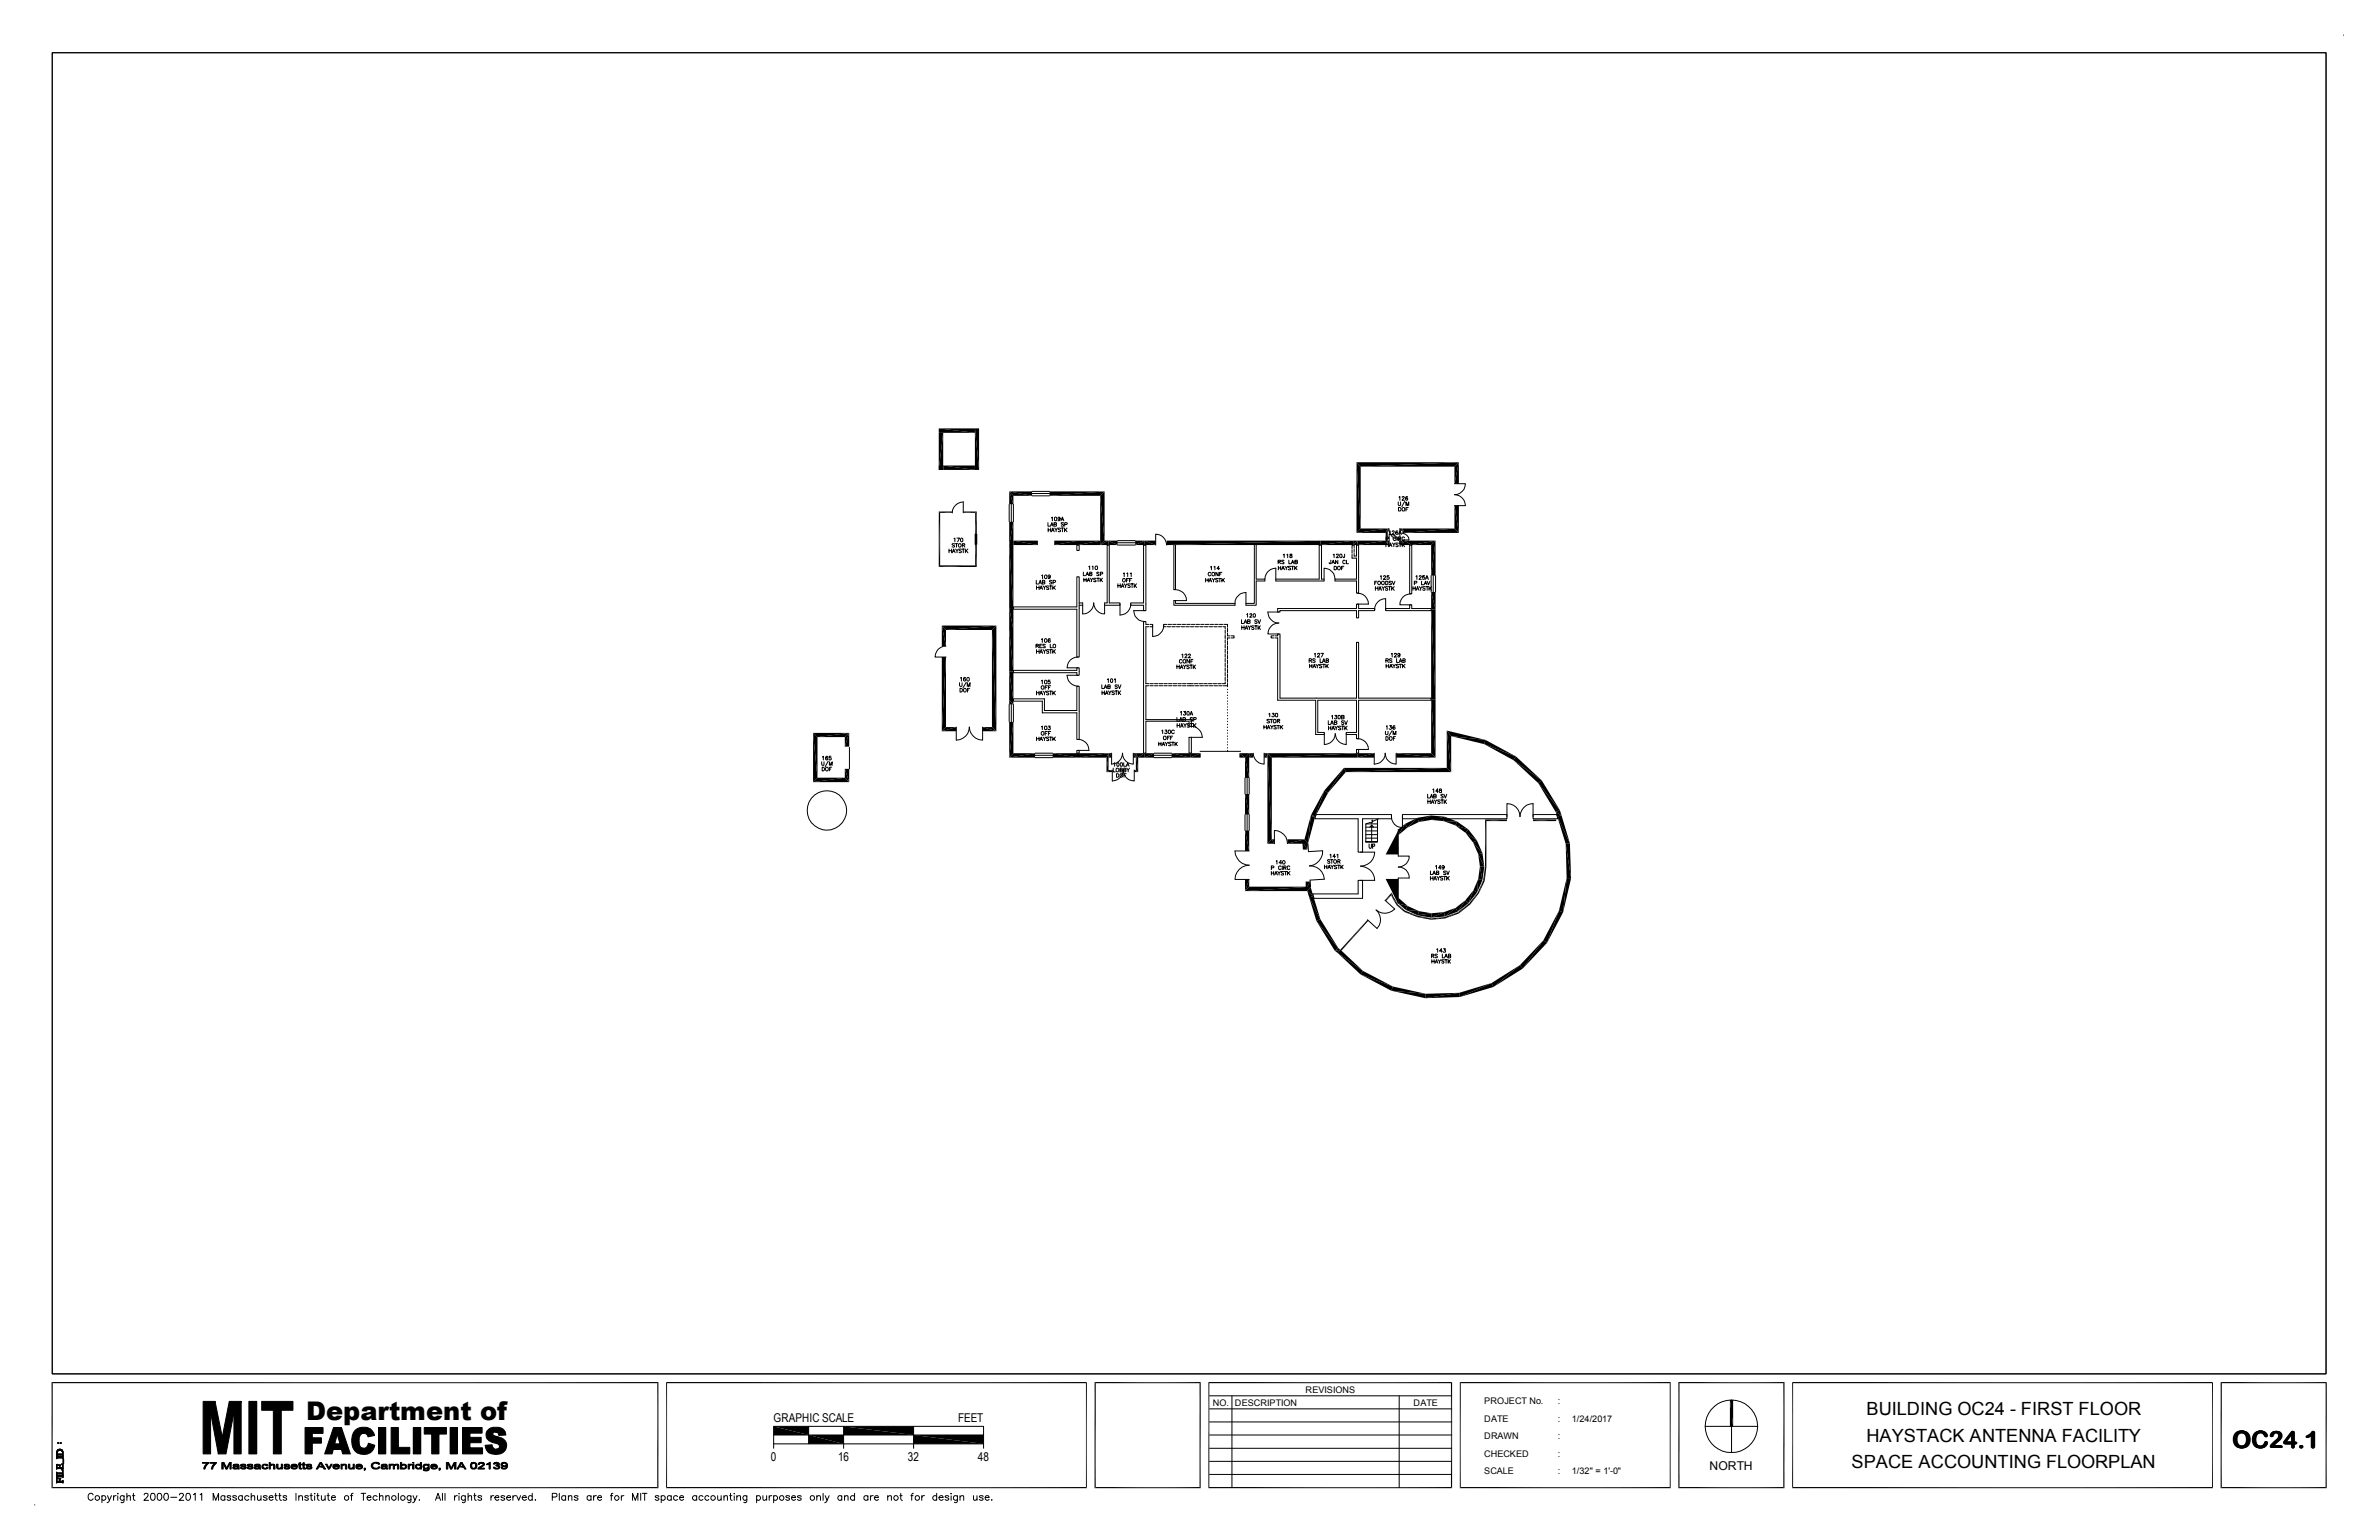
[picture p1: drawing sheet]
<svg xmlns="http://www.w3.org/2000/svg" width="432mm" height="279mm" viewBox="0 0 432 279" stroke-linecap="round" stroke-linejoin="round" font-family="sans-serif">
<defs><g id="words">
<text font-size="4.7" x="55.6" y="257.6">Department of</text>
<text font-size="4.3" x="405.2" y="262.7">OC24.1</text>
<g font-size="3.3">
<text x="338.8" y="256.8">BUILDING OC24 - FIRST FLOOR</text>
<text x="338.8" y="261.5">HAYSTACK ANTENNA FACILITY</text>
<text x="336" y="266.3">SPACE ACCOUNTING FLOORPLAN</text>
</g>
<g font-size="2.2">
<text x="140.4" y="258">GRAPHIC SCALE</text>
<text x="173.9" y="258">FEET</text>
<text x="139.9" y="265.1">0</text>
<text x="152.1" y="265.1">16</text>
<text x="164.8" y="265.1">32</text>
<text x="177.5" y="265.1">48</text>
<text x="310.3" y="266.7">NORTH</text>
</g>
<g font-size="1.7">
<text x="220.1" y="255">NO.</text>
<text x="224.2" y="255">DESCRIPTION</text>
<text x="237" y="252.6">REVISIONS</text>
<text x="256.6" y="255">DATE</text>
<text x="269.4" y="258">DATE</text>
<text x="269.4" y="254.8">PROJECT No.</text>
<text x="282.7" y="258">:</text>
<text x="282.7" y="254.8">:</text>
<text x="285.3" y="258">1/24/2017</text>
<text x="269.4" y="261.2">DRAWN</text>
<text x="282.7" y="261.2">:</text>
<text x="269.4" y="267.5">SCALE</text>
<text x="269.4" y="264.3">CHECKED</text>
<text x="282.7" y="264.3">:</text>
<text x="282.7" y="267.5">:</text>
<text x="285.3" y="267.5">1/32&quot; = 1'-0&quot;</text>
</g>
</g></defs>
<g fill="#000">
<path d="M170.4 78.5h.8l-.8 6.8zM171.2 78.5v6.8h-.8zM177 77.7h.7v7.6zM170.4 77.7h6.6v.8zM170.4 77.7l6.6 .8h-6.6zM170.4 85.3l.8-.8v.8zM170.4 84.5h.8l-.8 .8zM171.2 84.5h5.8v.8zM171.2 84.5l5.8 .8h-5.8zM177 77.7l.7 7.6h-.7zM183.2 89.2h4.1v.8zM183.2 94.7h.7l-.7 4.2z"/>
<path d="M183.2 89.2l4.1 .8h-3.4zM183.9 98.1l4.5 .8h-4.5zM183.9 98.1h4.5v.8zM183.2 98.9h.7v11.4zM183.9 94.7v4.2h-.7zM183.2 89.2l.7 .8v1.5zM183.2 89.2l.7 2.3h-.7zM190.5 89.2h10l-10 .8zM191.3 98.1h4.4l-4.4 .8zM191.3 98.9l4.4-.8v.8zM195.7 98.1h4l-4 .8zM190.5 90l10-.8-.8 .8z"/>
<path d="M200.5 98.1h.7l-1.5 .8zM199.7 90l.8 8.1-.8 .8zM200.5 89.2v8.9l-.8-8.1zM195.7 98.9l4-.8v.8zM199.7 98.9l1.5-.8v.8zM201.2 98.1l1.7 .8h-1.7zM201.2 98.1h1.7v.8zM206 98.1h1.8l-1.8 .8zM206 98.9l1.8-.8v.8zM207.8 98.1l2 .8h-2zM207.8 98.1h2v.8zM211.8 98.1h27.8l-27.8 .8z"/>
<path d="M211.8 98.9l27.8-.8v.8zM239.6 98.1h6l-6 .8zM245.6 98.1h.8l-.8 .8zM239.6 98.9l6-.8v.8zM246.4 98.1h5.1l-5.1 .8zM246.4 98.1v.8h-.8zM246.2 83.9l.8 .8v11.2zM246.2 83.9l.8 12-.8 .8zM246.2 83.9h18.6l-17.8 .8zM247 95.9h4.9l-5.7 .8zM246.2 96.7l5.7-.8-.4 .8zM246.4 98.9l5.1-.8 .4 .8z"/>
<path d="M251.9 98.1l.2 .8h-.2zM251.9 98.1h.2v.8zM251.9 95.9h.2l-.2 .4zM252.1 95.9v.4h-.2zM254.1 98.1h.5l-.5 .8zM254.6 95.9h9.4l-9.1 .8zM254.6 98.1v.8h-.5zM254.9 98.1l-.3 .8zM254.1 95.9h.5v.4zM254.1 95.9l.5 .4h-.5zM254.6 95.9l.3 .8-.3 .1zM254.6 98l.3 .1-.3 .8z"/>
<path d="M254.6 98h.3v.1zM254.6 96.8l.3-.1zM254.9 98.1h5.7l-4.4 .8zM254.9 98.1l1.3 .8h-1.6zM260.6 98.1l-.8 6.3v-5.5zM256.2 98.9l4.4-.8-.8 .8zM260.6 98.1v6.3h-.8zM247 84.7l17.8-.8-.8 .8zM264 84.7l.8-.8-.8 3.9zM264 91.7l.8 5-.8-.8zM264 91.7h.8v5zM254.9 96.7l9.1-.8 .8 .8z"/>
<path d="M264.8 83.9v3.9h-.8zM170.9 113.5h9.9l-9.1 .8zM170.9 113.5l.8 .8v2.9zM170.9 113.5l.8 3.7h-.8zM171.7 114.3l9.1-.8-.8 .8zM180.8 113.5v19.2l-.8-18.4zM183.2 110.3h.7v4zM183.2 110.3l.7 4h-.7zM183.2 98.9l.7 11.4h-.7zM183.2 114.3h.7v7.5zM259.8 107.4l.8 3.2h-.8zM259.8 107.4h.8v3.2z"/>
<path d="M259.8 110.6h.8v16.3zM147.6 133l.8 .7v7.4zM147.6 133h6.5l-5.7 .7zM153.3 133.7l.8-.7-.8 2.5zM153.3 139.5h.8v2.4zM148.4 133.7l5.7-.7-.8 .7zM154.1 133v2.5h-.8zM170.9 119.2h.8l-.8 13.5zM171.7 131.9h1.9l-2.7 .8zM171.7 119.2v12.7l-.8 .8zM170.9 132.7l2.7-.8v.8zM180 114.3l.8 18.4-.8-.8z"/>
<path d="M178.4 131.9h1.6l.8 .8zM178.4 131.9l2.4 .8h-2.4zM183.2 131h.7l-.7 6.5zM183.9 131v5.7l-.7 .8zM183.2 127h.7v.8zM183.2 127l.7 .8h-.7zM183.9 136.7h4l-4.7 .8zM183.2 114.3l.7 7.5h-.7zM183.2 121.8h.7v5.2zM183.2 121.8l.7 5.2h-.7zM183.2 137.5l4.7-.8v.8zM191.1 136.7h4.6v.8z"/>
<path d="M191.1 136.7l4.6 .8h-4.6zM195.7 136.7h5.5l-5.5 .8zM201.2 139.7h.7l-1.1 .4zM201.2 136.7h.6l-.6 .8zM195.7 137.5l5.5-.8-.4 .8zM201.8 136.7v.8h-.6zM200.8 140.1l1.1-.4v.4zM206.2 136.7h1.6l-1.2 .8zM205.9 139.7h.3l.4 .4zM205.7 136.7h.5v.8zM205.7 136.7l.5 .8h-.5zM206.6 137.5l1.2-.8v.8z"/>
<path d="M207.8 136.7h1.7l-1.7 .8zM207.8 137.5l1.7-.8v.8zM216 136.7h1.9l-1.9 .8zM212.6 136.7h3.4v.8zM212.6 136.7l3.4 .8h-3.4zM216 137.5l1.9-.8v.8zM225 136.7l1 .8h-1zM226.7 136.7v4.4l-.7-3.6zM225 136.7h1.7l-.7 .8zM226.7 136.7h.8l-.8 .8zM227.5 136.7v.8h-.8zM230 136.7h16.4l-15.6 .8z"/>
<path d="M229.4 136.7h.6v.8zM229.4 136.7l.6 .8h-.6zM230 136.7l.8 .8v14.8zM246.4 136.7h3l-3 .8zM230.8 137.5l15.6-.8v.8zM246.4 137.5l3-.8v.8zM253.4 136.7h6.4l.8 .8zM259.8 126.9l.8 10.6-.8-.8zM259.8 126.9h.8v10.6zM259.8 110.6l.8 16.3h-.8zM253.4 136.7l7.2 .8h-7.2zM262.6 132.5l.8 1.1v6.5z"/>
<path d="M262.6 132.5l7 1.7-6.2-.6zM263.4 133.6l6.2 .6-.2 .8zM269.6 134.2l5.6 3-5.8-2.2zM269.4 135l5.8 2.2-.5 .7zM275.2 137.2l4.6 4.4-5.1-3.7zM148.4 141.1h4.9l-5.7 .8zM147.6 133l.8 8.1-.8 .8zM147.6 141.9l5.7-.8 .8 .8zM153.3 139.5l.8 2.4-.8-.8zM205.9 139.7l.7 .4h-.7zM226 150.7l.7 3.7h-.7zM226 150.7h.7v3.7z"/>
<path d="M226 144.1l.7 3.7h-.7zM226 144.1h.7v3.7zM226 137.5l.7 3.6h-.7zM230 153.1l.8-.8 .5 .8zM230 136.7l.8 15.6-.8 .8zM230.8 152.3h.5v.8zM233.7 152.3h3.1l-3.1 .8zM236.4 152.7l.9 1.4h-.8zM233.7 153.1l3.1-.8 .6 .8zM237.9 148l-.5 5.1-.6-.8zM236.4 152.7l1 .4-.1 1zM237.9 148l.8 .3-1.3 4.8z"/>
<path d="M238 147.8l.7 .5-.8-.3zM240.4 143.4l-1.7 4.8-.7-.4zM238 147.8l.7 .4v.1zM240.4 143.4l.6 .4-2.3 4.4zM243.9 139.3l-2.9 4.5-.6-.4zM243.9 139.3h18.7l-18.3 .8zM243.9 139.3l.4 .8-3.3 3.7zM253.7 150.7l.1 4.3h-2.3zM253.8 150.5l1.2-1-1.2 2.1zM255 149.5l.4 .7-1.6 1.4zM255 149.5l2.3-1.1-1.9 1.8zM255.4 150.2l1.9-1.8 .2 .7z"/>
<path d="M257.3 148.4l2.4-.4-2.2 1.1zM257.5 149.1l2.2-1.1 .1 .8zM259.7 148l2.5 .2-2.4 .6zM259.8 148.8l2.4-.6-.2 .8zM262.2 148.2l2.3 .9-2.5-.1zM244.3 140.1l18.3-.8 .8 .8zM262.6 132.5l.8 7.6-.8-.8zM262 149l2.5 .1-.4 .6zM264.5 149.1l2 1.4-2.4-.8zM264.1 149.7l2.4 .8-.5 .6zM266.5 150.5l1.6 1.9-2.1-1.3zM266 151.1l2.1 1.3-.7 .5z"/>
<path d="M267.4 152.9l.7-.5 1 2.4zM267.4 152.9l1.7 1.9-.8 .2zM268.3 155l.8-.2 .3 2.4zM268.6 157.2l.5 2.5-.8-.2zM268.3 159.5l.8 .2-1 2.2zM268.3 155l1.1 2.2h-.8zM268.6 157.2h.8l-.3 2.5zM269.2 159.7l.3 .1-1.1 2.3zM274.7 137.9l5.1 3.7-.6 .5zM279.2 142.1l.6-.5 3.3 5.4zM282.4 147.3l.7-.3 .3 .9zM279.2 142.1l3.9 4.9-.7 .3z"/>
<path d="M282.4 147.3l1 .6-.7 .3zM282.7 148.2l.7-.3 1.5 5.1zM282.7 148.2l2.2 4.8-.7 .1zM284.2 153.1l.7-.1 .3 6.3zM284.2 153.1l1 6.2h-.8zM284.4 159.3h.8l-1.5 6.2zM226 159.6h.7l-.7 2.1zM226.7 159.6v1.3l-.7 .8zM226.7 160.9h11.2l-11.9 .8zM237 159.9h.8l-.8 1.5zM226 161.7l11.9-.8-.6 .8zM237.9 160.9l.5 1.7-1.1-.9z"/>
<path d="M237.8 159.9l.1 1-.9 .5zM237.6 162.8l.8-.2 1.2 4.2zM237.3 161.7l1.1 .9-.8 .2zM237.6 162.8l2 4-.7 .3zM238.9 167.1l.7-.3 3.3 5.2zM242.3 172.5l.6-.5 .4 .3zM238.9 167.1l4 4.9-.6 .5zM242.3 172.5l1-.2-.5 .6zM248.2 166.9l-4.7 5.6-.2-.2zM243.3 172.3l4.1 3.8-4.6-3.2zM247.4 176.1l5.4 2.9-5.9-2.2zM242.8 172.9l4.6 3.2-.5 .7z"/>
<path d="M248.2 166.9l.2 .1-4.9 5.5zM251.4 163.3l1.1-.9-1 1.1zM252.6 161.9l.3 .8-.4-.3zM252.6 161.9l-.1 .5-1.1 .9zM252.8 179l6 1.3-6.3-.6zM246.9 176.8l5.9 2.2-.3 .7zM252.5 162.4l.4 .3-.2 .2zM252.7 162.9l.2-.2 .8 1.4zM253.5 164.3l.2-.2 1.4 1.1zM252.7 162.9l1 1.2-.2 .2zM251.5 159.5h2.3l-.1 4.5zM253.8 162.9l1.7 1.5-1.7-.5z"/>
<path d="M255.1 165.2l2.3 1-2.5-.7zM253.5 164.3l1.6 .9-.2 .3zM255.5 164.4l2.1 .9-2.5-.2zM253.8 163.9l1.7 .5-.4 .7zM257.4 166.2l2.4 .4-2.5-.2zM254.9 165.5l2.5 .7-.1 .2zM257.6 165.3l2.2 .4-2.5 .4zM255.1 165.1l2.5 .2-.3 .8zM259.8 165.7l2.3-.2-2.3 1zM257.3 166.1l2.5-.4v.8zM259.8 166.6l2.5-.2-2.5 .5zM257.3 166.4l2.5 .2v.3z"/>
<path d="M262.1 165.5l2.1-.8-1.9 1.6zM259.8 166.5l2.3-1 .2 .8zM262.3 166.4l2.4-.9-2.4 1.1zM259.8 166.9l2.5-.5v.2zM264.2 164.7l1.8-1.4-1.4 2.1zM262.3 166.3l1.9-1.6 .4 .7zM264.7 165.5l2-1.7-1.9 1.9zM262.3 166.6l2.4-1.1 .1 .2zM267.4 161.5l-.9 2.4-.5-.6zM266 163.3l.5 .6-1.9 1.5zM268.2 161.9l-1.3 2.1-.2-.2zM264.8 165.7l1.9-1.9 .2 .2z"/>
<path d="M268.3 159.5l-.2 2.4-.7-.4zM267.4 161.5l.7 .4-1.6 2zM269.2 159.7l-.8 2.4-.2-.2zM268.2 161.9l.2 .2-1.5 1.9zM270.7 178.4l5.2-3.3-4.8 4zM265 180.9l5.7-2.5 .4 .7zM271.1 179.1l4.8-4 .5 .6zM280.1 170.6l-3.7 5.1-.5-.6zM283 165.2l-2.2 5.9-.7-.5zM280.1 170.6l.7 .5-4.4 4.6zM284.4 159.3l-.7 6.2-.7-.3zM283 165.2l.7 .3-2.9 5.6z"/>
<path d="M258.8 180.3l6-.2-6.1 1zM252.5 179.7l6.3 .6-.1 .8zM264.8 180.1l5.9-1.7-5.7 2.5zM258.7 181.1l6.1-1 .2 .8zM39 254.3l1.3 6.4-.7 3.1-1.4-7.5zM43.8 254.3v9.5h-1.3v-7.5zM140.4 258.8l6.4 1.6h-6.4zM140.4 258.8h6.4v1.6zM153.1 258.8l12.7 1.6h-12.7zM153.1 258.8h12.7v1.6zM314 254l.6 4.8h-.6zM314 254h.6v4.8z"/>
<path d="M41.7 265.5l.3-.2v1.2h-.3zM42.8 266.4h.4zM46.6 266.4h.4zM50.7 266.4h.4zM62.1 265.8h.3zM69.6 266.4h.5zM70.8 265.7l.4 .1zM75.9 266.4h.4zM82.5 265.5l.3-.2v1.2h-.3zM146.8 260.4l6.3 1.6h-6.3zM146.8 260.4h6.3v1.6zM165.8 260.4l12.7 1.6h-12.7z"/>
<path d="M165.8 260.4h12.7v1.6z"/>
<path d="M36.9 254.3h2.1l-.8 2v7.5h-1.3z" fill-rule="evenodd"/>
<path d="M41.6 254.3h2.2l-1.3 2-1.5 7.5h-1.4z" fill-rule="evenodd"/>
<path d="M47.5 254.3h5.7v1.6h-2.1v7.9h-1.5v-7.9h-2.1z" fill-rule="evenodd"/>
<path d="M55.4 259h3.2v1.1h-1.9v.8h1.6v.9h-1.6v2h-1.3z" fill-rule="evenodd"/>
<path d="M60.5 259h1.5l-.8 1.3-.5 1.7 1.3 1h-1.5l-.2 .8h-1.4z" fill-rule="evenodd"/>
<path d="M62 259l1.6 4.8h-1.4l-.2-.8-1.3-1h1l-.5-1.7z" fill-rule="evenodd"/>
<path d="M64.1 260l1.9 .1a.87 .87 0 0 0-.8 .8l.1 1.4a.63 .63 0 0 0 .7 .5h-1.8l-.1-.1-.2-.7-.1-.9z" fill-rule="evenodd"/>
<path d="M64.3 259.7l.7-.6 1-.1a1.82 1.82 0 0 1 2 1.4l-1.2 .3a.74 .74 0 0 0-.8-.6l-1.9-.1z" fill-rule="evenodd"/>
<path d="M71 259h1.3v3.6h2.1v1.2h-3.4z" fill-rule="evenodd"/>
<path d="M77 259h4v1.2h-1.3v3.6h-1.3v-3.6h-1.4z" fill-rule="evenodd"/>
<path d="M83.9 259h3.6v1h-2.2v.8h2v.9h-2v1h2.3v1.1h-3.7z" fill-rule="evenodd"/>
<path d="M88.4 259.6l.8-.6h1.3l.8 .2 .4 .5-1.8 .1a.4 .4 0 0 0-.4 .4 .4 .4 0 0 0 .5 .4 2.08 2.08 0 0 1 1.9 1.4l-.1 1-1.7-.1a.54 .54 0 0 0 .6-.5 .54 .54 0 0 0-.7-.5 1.9 1.9 0 0 1-1.8-1.4z" fill-rule="evenodd"/>
<path d="M89.9 259.8l1.8-.1 .1 .7h-1.2a.59 .59 0 0 0-.7-.6z" fill-rule="evenodd"/>
<path d="M36.7 265.3h1.2l-.5 .7-.2 .5h-.2v-.3l.6-.7h-.9z" fill-rule="evenodd"/>
<path d="M38.1 265.3h1.2l-.5 .7-.2 .5h-.2l.1-.4 .5-.6h-.9z" fill-rule="evenodd"/>
<path d="M40.3 265.3h.3l-.1 .2v1h-.2z" fill-rule="evenodd"/>
<path d="M40.6 265.3l.5 1.1-.1 .1-.5-1z" fill-rule="evenodd"/>
<path d="M41.7 265.3h.3l-.3 .2-.5 1h-.2z" fill-rule="evenodd"/>
<path d="M42.3 265.9l.5-.1h-.2l-.1 .1z" fill-rule="evenodd"/>
<path d="M42.3 266.1h.8l-.6 .1 .1 .2h.5l-.7 .1-.2-.1z" fill-rule="evenodd"/>
<path d="M42.4 265.8l.2-.2 .7 .1 .1 .8-.5-.1 .2-.1v-.2h-.6l.6-.1v-.2z" fill-rule="evenodd"/>
<path d="M43.7 265.8h.5l-.3 .1 .7 .2 .1 .3-.3 .1h-.6l-.1-.1h.7l.1-.1-.8-.3z" fill-rule="evenodd"/>
<path d="M43.6 266.3l.6 .1h-.5z" fill-rule="evenodd"/>
<path d="M43.7 265.7l.7-.1 .3 .3z" fill-rule="evenodd"/>
<path d="M45 265.7l.4 .1h-.2l-.1 .1 .8 .2v.3l-.3 .1h-.6v-.1h.6l.1-.2-.8-.2z" fill-rule="evenodd"/>
<path d="M44.9 266.3l.5 .1h-.4z" fill-rule="evenodd"/>
<path d="M45.2 254.3h1.4v9.5h-1.4z" fill-rule="evenodd"/>
<path d="M45 265.7l.6-.1 .3 .3z" fill-rule="evenodd"/>
<path d="M46.2 265.8h.5h-.2l-.1 .1z" fill-rule="evenodd"/>
<path d="M46.1 266.2l.2-.1h.7l-.6 .1 .1 .2h.5l-.2 .1h-.5z" fill-rule="evenodd"/>
<path d="M46.3 265.8l.1-.1a.58 .58 0 0 1 .8 .1l.1 .7-.5-.1 .2-.1v-.2h-.7l.7-.1-.1-.2z" fill-rule="evenodd"/>
<path d="M47.6 265.9l.3-.3 .6 .1-.6 .1-.1 .1v.4l.3 .1h-.4l-.2-.1z" fill-rule="evenodd"/>
<path d="M47.7 266.4h.6l.1-.2h.2l-.3 .3z" fill-rule="evenodd"/>
<path d="M48.1 265.8h.5v.1h-.2z" fill-rule="evenodd"/>
<path d="M48.9 265.3h.2v.5h.3l-.3 .1v.6h-.2z" fill-rule="evenodd"/>
<path d="M49.1 265.8l.2-.2 .5 .1 .1 .8h-.2l-.1-.7z" fill-rule="evenodd"/>
<path d="M50.2 265.6h.3v.8h.6l-.3 .1-.5-.1z" fill-rule="evenodd"/>
<path d="M51.1 265.6h.2v.9l-.4-.1 .2-.2z" fill-rule="evenodd"/>
<path d="M51.6 265.8h.5l-.3 .1 .5 .1a.26 .26 0 0 1 .3 .3 .26 .26 0 0 1-.3 .2h-.6l-.1-.1h.7l.1-.2-.6-.1z" fill-rule="evenodd"/>
<path d="M51.5 266.3l.6 .1h-.5z" fill-rule="evenodd"/>
<path d="M51.6 265.7l.7-.1 .2 .3z" fill-rule="evenodd"/>
<path d="M52.9 265.8h.5h-.3l-.1 .2 1 .1h-1l.1 .2 .3 .1h-.5l-.1-.2z" fill-rule="evenodd"/>
<path d="M53 265.8l.6-.2 .4 .4h-1h.8l-.2-.2z" fill-rule="evenodd"/>
<path d="M53 266.4l1-.1-.4 .2z" fill-rule="evenodd"/>
<path d="M54.3 265.4l.2-.1v.3h.2v.2h-.2v.6h.2h-.4v-.6h-.2z" fill-rule="evenodd"/>
<path d="M54.3 266.4h.4l.1 .1z" fill-rule="evenodd"/>
<path d="M55 265.4l.2-.1v.3h.2v.2h-.2v.6h.1h-.3v-.6h-.2v-.2h.2z" fill-rule="evenodd"/>
<path d="M55 266.4h.4l.1 .1z" fill-rule="evenodd"/>
<path d="M55.6 265.8h.5l-.3 .1 .5 .1a.26 .26 0 0 1 .3 .3 .26 .26 0 0 1-.3 .2l-.6-.1h.6a.38 .38 0 0 0-.5-.3z" fill-rule="evenodd"/>
<path d="M55.5 266.3l.6 .1h-.5z" fill-rule="evenodd"/>
<path d="M55.7 265.7l.6-.1 .3 .3z" fill-rule="evenodd"/>
<path d="M58.1 265.3h.2l-.4 .7 .7 .1h-.7l-.2 .4h-.3z" fill-rule="evenodd"/>
<path d="M58.2 265.4l.1-.1 .8 1.2h-.3l-.2-.4-.7-.1h.6z" fill-rule="evenodd"/>
<path d="M59.1 265.6h.3l.3 .7-.1 .2z" fill-rule="evenodd"/>
<path d="M60.1 265.6h.2l-.5 .9h-.2z" fill-rule="evenodd"/>
<path d="M60.5 265.8h.5h-.2l-.1 .2 .9 .1h-.9l.1 .3h.2h-.5l-.1-.2z" fill-rule="evenodd"/>
<path d="M60.6 265.8l.6-.2 .4 .4h-.9h.7l-.2-.2z" fill-rule="evenodd"/>
<path d="M60.6 266.4l1-.1-.3 .2z" fill-rule="evenodd"/>
<path d="M61.9 265.6l.4 .2-.2 .1v.6h-.2z" fill-rule="evenodd"/>
<path d="M62.1 265.8l.2-.2 .6 .1v.8h-.2l-.1-.7z" fill-rule="evenodd"/>
<path d="M63.2 265.6h.3v.8h.6l-.2 .1-.6-.1z" fill-rule="evenodd"/>
<path d="M63.8 266.4h.3z" fill-rule="evenodd"/>
<path d="M64.1 265.6h.2v.9l-.4-.1 .2-.2z" fill-rule="evenodd"/>
<path d="M64.6 265.9l.1-.1h.5h-.2l-.2 .2 1 .1h-1l.1 .2 .3 .1h-.5l-.1-.1z" fill-rule="evenodd"/>
<path d="M64.7 265.8l.7-.2 .3 .2 .1 .2h-1l.7-.1-.1-.1z" fill-rule="evenodd"/>
<path d="M64.7 266.4l1.1-.1-.4 .2z" fill-rule="evenodd"/>
<path d="M66.1 266.4h.2l-.1 .3h-.1l.1-.1z" fill-rule="evenodd"/>
<path d="M64.2 262.8h1.8a.87 .87 0 0 0 .8-1l1.2 .4a1.95 1.95 0 0 1-1.6 1.7h-.6a1.96 1.96 0 0 1-1.6-1.1z" fill-rule="evenodd"/>
<path d="M67.5 265.6l.5-.3 .7 .1h-.6l-.4 .2v.6l.5 .2h-.6l-.2-.3z" fill-rule="evenodd"/>
<path d="M68.7 259h1.3v4.8h-1.3z" fill-rule="evenodd"/>
<path d="M67.7 266.4h.7l.3-.3h.3l-.2 .3-.3 .1z" fill-rule="evenodd"/>
<path d="M68.2 265.4h.5l.2 .2-.2 .1z" fill-rule="evenodd"/>
<path d="M69.2 265.8h.6h-.3l-.1 .1h-.2z" fill-rule="evenodd"/>
<path d="M69.2 266.2l.1-.1h.8l-.7 .1 .1 .2h.5l-.2 .1h-.5z" fill-rule="evenodd"/>
<path d="M69.3 265.7h.2a.58 .58 0 0 1 .7 .1l.2 .7-.6-.1 .3-.2v-.1h-.8l.8-.1-.1-.2z" fill-rule="evenodd"/>
<path d="M70.6 265.6l.4 .2-.2 .2v.5h-.2z" fill-rule="evenodd"/>
<path d="M70.8 265.7l.6-.1 .2 .2z" fill-rule="evenodd"/>
<path d="M71.3 265.8h.6l-.3 .1v.6h-.2z" fill-rule="evenodd"/>
<path d="M71.6 265.8l.2-.2 .5 .1 .1 .2v.6h-.3v-.7z" fill-rule="evenodd"/>
<path d="M72.7 265.3h.2v.5h.3l-.3 .2v.3l.3 .1h-.3v.1h-.2z" fill-rule="evenodd"/>
<path d="M72.9 266.4h.3z" fill-rule="evenodd"/>
<path d="M72.9 265.8l.2-.1a.47 .47 0 0 1 .6 0 .47 .47 0 0 1 0 .7l-.3 .1h-.4l.4-.1 .2-.5-.2-.1z" fill-rule="evenodd"/>
<path d="M74.1 265.6l.4 .2-.2 .1v.6h-.2z" fill-rule="evenodd"/>
<path d="M74.3 265.7h.5l-.1 .1z" fill-rule="evenodd"/>
<path d="M74.9 265.6h.2v.9h-.2z" fill-rule="evenodd"/>
<path d="M74.9 265.3h.2v.2h-.2z" fill-rule="evenodd"/>
<path d="M75 259h1.4v4.8h-1.4z" fill-rule="evenodd"/>
<path d="M75.5 265.8l.2-.2 .5 .1 .1 .1h-.6l-.1 .4 .2 .2h.5h-.7l-.2-.2z" fill-rule="evenodd"/>
<path d="M76.3 265.3h.2v1.2l-.4-.1a.32 .32 0 0 0 .2-.4 .32 .32 0 0 0-.4-.2h.4z" fill-rule="evenodd"/>
<path d="M76.8 266.6l.5 .1h-.4z" fill-rule="evenodd"/>
<path d="M76.8 265.9l.2-.2 .3 .1-.3 .1v.3l.3 .2h.6l-.3 .1a.52 .52 0 0 1-.8-.4z" fill-rule="evenodd"/>
<path d="M77 265.7l.5-.1 .2 .2z" fill-rule="evenodd"/>
<path d="M76.9 266.7h.7l.1-.3h.2v.3l-.4 .2z" fill-rule="evenodd"/>
<path d="M77.4 265.8l.5-.2v.8h-.6a.32 .32 0 0 0 .4-.3 .32 .32 0 0 0-.3-.3z" fill-rule="evenodd"/>
<path d="M78.2 265.9l.1-.1h.5h-.2l-.2 .2 1 .1h-1l.1 .2 .3 .1h-.5l-.1-.1z" fill-rule="evenodd"/>
<path d="M78.3 265.8l.7-.2 .3 .2 .1 .2h-1l.7-.1-.1-.1z" fill-rule="evenodd"/>
<path d="M78.3 266.4l1.1-.1-.4 .2z" fill-rule="evenodd"/>
<path d="M79.7 266.4h.2l-.1 .3h-.1l.1-.1z" fill-rule="evenodd"/>
<path d="M81 265.3h.4l-.1 .2v1h-.3z" fill-rule="evenodd"/>
<path d="M81.4 265.3l.5 1-.1 .2-.5-1z" fill-rule="evenodd"/>
<path d="M81.7 259h1.3v4.8h-1.3z" fill-rule="evenodd"/>
<path d="M82.4 265.3h.4l-.3 .2-.5 1h-.2z" fill-rule="evenodd"/>
<path d="M83.6 265.3h.3l-.5 .7 .7 .1h-.7l-.2 .4h-.3z" fill-rule="evenodd"/>
<path d="M83.7 265.4l.2-.1 .7 1.2h-.3l-.2-.4-.7-.1h.6z" fill-rule="evenodd"/>
<path d="M85.5 265.5l.5-.1-.3 .2-.1 .4 .2 .4h.6l-.2 .1a.6 .6 0 0 1-.8-.3v-.5z" fill-rule="evenodd"/>
<path d="M85.6 265.4h.1a.6 .6 0 0 1 .9 .4l-.1 .5-.5 .1 .3-.2v-.5l-.2-.2z" fill-rule="evenodd"/>
<path d="M86.8 265.5l.4-.2 .6 .1-.7 .1-.1 .2h-.2z" fill-rule="evenodd"/>
<path d="M87.4 265.4l.5 .1v.3l-.9 .6h.9v.1h-1.2l.2-.3 .5-.2a.31 .31 0 0 0 .2-.2 .31 .31 0 0 0 0-.3z" fill-rule="evenodd"/>
<path d="M88.3 265.6h.5l-.5 .2z" fill-rule="evenodd"/>
<path d="M88.5 265.6l.5-.3v1.2h-.2v-.9z" fill-rule="evenodd"/>
<path d="M88.1 262.2l1.2-.1 .2 .5 .3 .3 2 .1-.7 .7-1.4 .2a1.66 1.66 0 0 1-1.6-1.7z" fill-rule="evenodd"/>
<path d="M89.6 265.5l.5-.1-.3 .2h-.2z" fill-rule="evenodd"/>
<path d="M89.5 266.2l.6 .2h-.4z" fill-rule="evenodd"/>
<path d="M90 265.8l.6 .1h-.6z" fill-rule="evenodd"/>
<path d="M89.7 265.4l.7-.1 .2 .4-.1 .2-.5-.1h.3l.1-.3z" fill-rule="evenodd"/>
<path d="M90.1 265.9l.6 .1v.3l-.4 .2h-.5l-.1-.1h.6l.2-.1v-.2z" fill-rule="evenodd"/>
<path d="M91.1 265.4h.4l-.3 .2v.3l.3 .1h-.4l-.1-.1z" fill-rule="evenodd"/>
<path d="M91 266.2l.9 .2-.6 .1z" fill-rule="evenodd"/>
<path d="M91.1 265.4a.73 .73 0 0 1 1 .3l-.1 .7h-.5l.4-.2v-.3h-.2h.2v-.3l-.3-.2z" fill-rule="evenodd"/>
<path d="M91.1 266l.8-.1-.3 .2z" fill-rule="evenodd"/>
</g>
<path d="M251.7 95.9v3M201 136.7v3.4" fill="none" stroke="#000" stroke-width=".38"/>
<g fill="none" stroke="#000" stroke-width=".18">
<path d="M9.5 9.6h412.7v239.7h-412.7zM425.4 6.4h.1M172.3 99.6v.7M172.3 99.9h.4M172.7 99.6v.7M172.8 93a2.02 2.02 0 0 1 2-1.9v1.9M173.1 97.7l.2-.1v.7M173.3 98.7h-.5l.5 .4-.2 .2-.3-.1M173.4 98.6h.4M173.4 99.6l.3 .3v.4M173.6 98.6v.7M173.7 97.6h.5l-.4 .7"/>
<path d="M173.9 99.6l-.2 .3M174.4 97.7h.4v.5l-.2 .1-.2-.1zM174.5 99.7h-.4v.2l.4 .1v.2l-.3 .1-.1-.1M174.6 99.6h.4M174.7 98.9h.4v-.1l-.1-.2h-.3v.7M174.8 99.6v.7M174.9 98.9l.2 .4M175.2 99.6v.7M175.4 99.9l.3 .4M175.7 99.6l-.5 .4M177 96.9v1.9M177.1 96.9v1.9"/>
<path d="M177.3 96.9v1.9M183.2 91.5v3.2M183.6 91.5v3.2M183.9 91.5v3.2M187.3 89.2h3.2M187.3 89.5h3.2M187.3 90h3.2M190.2 94.8v.7h.4M190.2 95.8v.7M190.2 96.1h.5M190.7 95.5l.2-.7 .2 .7M190.7 95.8v.7"/>
<path d="M190.8 95.3h.3M190.8 93.9l.2-.1v.7M190.8 96.5l.3-.7 .2 .7M191 96.3h.3M191.3 95.1h.4v-.3h-.4v.7h.4l.1-.2-.2-.2M191.4 93.9l.2-.1a.32 .32 0 0 1 .2 .4 .32 .32 0 0 1-.3 .2zM191.4 95.8l.3 .3v.4M191.9 95.8l-.2 .3M192.4 94l-.2 .2-.2-.1v-.2l.2-.1a.33 .33 0 0 1 .2 .4 .33 .33 0 0 1-.3 .2h-.1M192.5 95.9h-.4v.2l.4 .2-.2 .2-.2-.1M192.6 94.5l.2-.7 .3 .7M192.6 95.8h.4"/>
<path d="M192.7 94.3h.3M192.8 95.8v.7M193 94.9l-.3-.1-.1 .2 .4 .2v.2h-.4M193.2 95.8v.7M193.3 95.2l.3-.1 .1-.2-.4-.1v.7M193.4 96.1l.3 .4M193.7 95.8l-.5 .5M195.5 98.9h.4v1h-.4zM202.9 98.1h3.1M202.9 98.5h3.1M202.9 98.9h3.1M207.6 98.9h.4v11.9h-.4v-1h-2.4v-.4h2.4z"/>
<path d="M209.8 98.9v-2a2.02 2.02 0 0 1 2 2M213.1 98.9v8.1h.3M213.4 98.9v8.1M227.7 98.9v10.6h-1.6M228 98.9v6.2h1.6M245.4 99.7v.7M245.8 99.4v-.5h-.4v.6M245.8 99.6v.6M251.5 98.5v.7M251.5 98.8h.5M251.6 97.7h.4v-.2l-.4-.1v.7M252 98.5v.7"/>
<path d="M252.1 95.9a1.89 1.89 0 0 0 2 2v-2M252.1 98.9v-2a2.02 2.02 0 0 1 2 2M252.1 96.4l.2-.1v.6M252.1 99.2l.3-.7 .2 .7M252.2 98.9h.4M252.7 96.5l.1-.2 .2 .1v.2l-.3 .3h.4M252.7 98.5l.3 .3v.4M253.2 98.5l-.2 .3M253.4 97.6a.26 .26 0 0 0-.3-.2 .26 .26 0 0 0-.2 .3v.1a.26 .26 0 0 0 .2 .3 .26 .26 0 0 0 .3-.2M253.6 97.4v.7M253.7 96.4a.33 .33 0 0 0-.4 .1 .33 .33 0 0 0 .1 .4h.3v-.2l-.2-.1-.2 .1M253.8 91.1v.5l.2 .1h.2v-.6"/>
<path d="M253.8 98.6h-.4v.2l.4 .2-.2 .2-.2-.1M253.8 92.1h.3a.38 .38 0 0 1 .1 .6h-.4zM253.8 97.7h.4v-.2l-.4-.1v.7M253.9 96.9l.2-.6 .3 .6M253.9 90.2l.2-.1v.7M253.9 98.5h.4M254 96.7h.3M254 97.7l.3 .4M254.1 98.5v.7M254.5 90.3v-.2h.3v.2l-.3 .5h.4M254.5 98.5v.7M254.6 92.2l.1-.1a.36 .36 0 0 1 .3 .2 .36 .36 0 0 1-.2 .4l-.3-.1z"/>
<path d="M254.6 96.8a1.23 1.23 0 0 1 1.1 1.2h-1.1M254.7 98.8l.2 .4M254.9 97.6l-.1-.2-.3 .2v.3l.1 .2 .3-.2M254.9 98.5l-.4 .4M255 90.9l-.6 1M255.2 91.7v-.6l.2 .6 .3-.6v.6M255.2 92.4h.2M255.5 90.2l-.2-.1-.2 .1 .1 .5a.2 .2 0 0 0 .3-.1 .2 .2 0 0 0-.1-.2 .2 .2 0 0 0-.3 .1M255.6 92.1h-.4v.6M255.9 98.9h.3v8.8h-.3zM264 87.8h2a2.02 2.02 0 0 1-2 1.9 2.02 2.02 0 0 1 2 2h-2M171.7 117.2a1.95 1.95 0 0 0-2 2h2"/>
<path d="M172.8 100.3l.3-.7 .3 .7M173 100h.3M183.9 110.1h11.6v-5.5h.4v14.6h-.4v-8.7h-11.6zM188 117.2h.4l.1-.2-.5-.1v.6M188.1 105.3v.7h.4M188.1 106.3v.6M188.1 117.9v.6M188.1 106.6h.5M188.1 118.2h.5M188.3 117.2l.2 .3M188.6 106l.2-.7 .2 .7M188.6 106.3v.6"/>
<path d="M188.6 117.9v.6M188.6 105.7h.3M188.7 106.9l.3-.6 .2 .6M188.7 118.5l.3-.6 .2 .6M188.7 117.2h.3M188.8 106.7h.3M188.8 118.3h.3M189 116l.2-.1v.6M189.1 104.4l.1-.1v.7M189.1 116.9h-.4v.6h.4M189.2 105.6l.5-.1-.2-.2h-.3v.7l.4-.1 .1-.2-.2-.1M189.3 106.3l.3 .3v.3"/>
<path d="M189.3 117.9l.3 .3v.3M189.7 117h-.4l.4 .3v.2l-.4-.1M189.8 106.3l-.2 .3M189.8 117.9l-.2 .3M190.4 106.4h-.5l.1 .2 .3 .1v.2l-.4-.1M190.4 118l-.4-.1-.1 .2 .4 .1 .1 .2h-.5M190.5 106.3h.4M190.5 117.9h.4M190.6 104.5l-.1 .2-.3-.1a.2 .2 0 0 1 .1-.2 .2 .2 0 0 1 .3 0l-.1 .5h-.3M190.6 116l-.1-.1-.3 .1v.5h.4v-.3l-.1-.1-.3 .2M190.6 116.9v.6h.4M190.7 106.3v.6"/>
<path d="M190.7 117.9v.6M190.9 105.4l-.4-.1v.2l.4 .2v.2h-.4M191.1 106.3v.6M191.1 117.9v.6M191.1 105.7l.4-.1 .1-.2-.5-.1v.7M191.2 117h.4v.4l-.1 .1-.4-.1zM191.3 106.6l.3 .3M191.3 118.2l.3 .3M191.6 106.3l-.5 .4M191.6 117.9l-.5 .4M195.7 119.2a1.95 1.95 0 0 0-2 2h2M195.9 109.4h.6v2a1.95 1.95 0 0 0 2-2 2.02 2.02 0 0 0 2 2v-2h.5v-10.5h.3v10.5h2v.4h-2.8"/>
<path d="M195.9 109.8h.6M196.6 103.8v.6h.4M196.7 104.9v.6M196.7 105.2h.4M197.1 104.4l.3-.6 .2 .6M197.1 104.9v.6M197.2 104.2h.3M197.3 105.5l.3-.6 .2 .6M197.4 105.3h.3M197.6 102.8l.2-.1v.6M197.8 104.1h.4v-.3h-.4v.6h.3l.1-.2-.2-.1M197.9 104.9l.2 .3v.3"/>
<path d="M198.2 102.8l.2-.1v.6M198.4 104.9l-.3 .3M198.9 102.7h.2v.6l-.3-.1zM198.9 105h-.4v.2l.4 .1v.2h-.4M199.1 104.9h.4M199.3 104.9v.6M199.5 103.9h-.4l.4 .3-.1 .2h-.3M199.7 104.9v.6M199.7 104.1h.4v-.3h-.4v.6M199.8 105.2l.3 .3M200.1 104.9l-.4 .4M202.9 105.9v.7"/>
<path d="M202.9 106.3h.4M203.3 109.6v2a1.95 1.95 0 0 0 1.9-2M203.3 105.9v.7M203.5 106.6l.3-.7 .2 .7M203.6 106.4h.3M203.8 105a.32 .32 0 0 1 .5 .1 .32 .32 0 0 1-.2 .5l-.3-.1zM203.9 104.1l.1-.2v.7M204 105.9l.3 .4v.3M204.5 105.2h.2M204.5 104.1l.2-.2v.7M204.6 105.9l-.3 .4M204.9 104.9h-.4v.7"/>
<path d="M205 105.2h.3M205.1 104.1l.2-.2v.7M205.1 106h-.4l.4 .4-.1 .2-.3-.1M205.2 105.9h.5M205.4 104.9h-.4v.7M205.5 105.9v.7M205.9 105.9v.7M206 106.2l.3 .4M206.3 105.9l-.4 .5M207.8 110.8h-2a2.02 2.02 0 0 0 2 2M208.5 113.3h-.5v-.5h-.4v23.9h.4v-5.8h7.8v.9a2.06 2.06 0 0 1 2.4 2h-2.4v2.9h.4v-2.9M208.5 113.7h-.5v10.3h.5"/>
<path d="M208.7 113.3h.5v.4h-.5M209.2 113.5v2a2.02 2.02 0 0 0 2-2M211.8 113.3h-.6v.4h.4M211.8 113.7h.7M212 113.3h.6M212.7 113.7h.6M212.9 113.3h.6M213.4 107a1.95 1.95 0 0 1 1.9 2h-2.2v.8h11.1v-.3M213.4 109v.5h10.8M213.5 113.7h.7M213.7 113.3h.6M214.4 113.7h.6"/>
<path d="M214.5 118.8l.2-.1v.6M214.5 119.8l-.1-.2-.3 .2v.4l.3 .1 .1-.2M214.5 113.3h.7M214.8 119.7l.1-.1a.31 .31 0 0 1 .3 .4 .31 .31 0 0 1-.4 .2l-.1-.3zM215.1 118.8l.1-.1h.2v.2l-.3 .4h.4M215.2 113.7h.7M215.4 113.3h.6M215.7 118.8l.1-.1h.2l.1 .2-.4 .4h.4M215.9 119.6v.7l-.5-.7v.7M216.1 113.7h.6M216.2 120h.2M216.2 113.3h.7"/>
<path d="M216.5 119.6h-.3v.7M216.9 113.7h.7M217.1 113.3h.6M217.8 113.7h.6M217.9 113.3h.7M218.6 113.7h.6M218.8 113.3h.6M218.8 105.2h.5M218.8 104.9v.7M219.3 104.9v.7M219.4 105.6l.3-.7 .2 .7M219.5 113.7h.6"/>
<path d="M219.5 105.4h.3M219.6 113.3h.7M219.7 102.9l.2-.2v.7M219.8 104l-.4-.2a.3 .3 0 0 0-.1 .5 .3 .3 0 0 0 .5 0M220 104l.1-.2a.33 .33 0 0 1 .4 .3 .33 .33 0 0 1-.2 .4l-.3-.1zM220 104.9l.3 .3v.4M220.3 113.7h.6M220.3 102.9l.2-.2v.7M220.5 113.3h.6M220.5 104.9l-.2 .3M221.1 105l-.4-.1-.1 .3 .4 .1 .1 .2h-.5M221.1 103.8v.7l-.4-.7v.7"/>
<path d="M221.1 113.7h.7M221.2 104.9h.4M221.3 113.3h.7M221.4 103.2h-.5l.3-.5v.7M221.4 104.1h.2M221.4 104.9v.7M221.8 103.8h-.4v.7M221.8 104.9v.7M222 105.2l.2 .4M222 113.7h.4v.4M222.2 113.3h.6v.5M222.2 104.9l-.4 .5"/>
<path d="M222.4 114.3v.6M222.4 115.1v.8M222.4 116.1v.6M222.4 116.9v.7M222.4 117.8v.6M222.4 118.6v.7M222.4 119.5v.6M222.8 114.9v.5h.5M222.8 114v.6M222.8 116.4v.6M222.8 117.2v.7M222.8 118.1v.6"/>
<path d="M222.8 118.9v.6M222.8 119.8v.6M223.3 115.7h-.5v.5M223.5 115.4h.5v.3h-.5M225.3 112.4v.7h.4M225.4 113.5v.7M225.4 113.8h.4M225.8 113.1l.3-.7 .2 .7M225.8 113.5v.7M225.9 112.9h.3M226 114.2l.2-.7 .3 .7M226.1 114h.3"/>
<path d="M226.3 111.5l.1-.2v.7M226.4 112.7h.4l.1-.1-.5-.2v.7l.5-.1-.2-.3M226.5 113.5l.3 .3v.4M226.9 111.5v-.1h.3v.2l-.4 .4h.4M227 113.5l-.2 .3M227.5 111.5v-.1a.33 .33 0 0 1 .4 .2 .33 .33 0 0 1-.1 .4l-.3-.2zM227.6 113.6h-.4l.4 .4-.1 .2-.3-.1M227.8 113.5h.4M228 113.5v.7M228.2 112.5h-.4v.2l.3 .1v.3h-.2l-.1-.1M228.3 112.4l.3 .7 .2-.7M228.3 113.5v.7"/>
<path d="M228.5 113.8l.3 .4M228.8 113.5l-.5 .5M229.6 105.1v.3h-1.6v4.4h-1.9v-2.3a2.02 2.02 0 0 0-1.9 2M229.6 105.1a2.02 2.02 0 0 1 2-2v2.3h8.7v-2.3a2.02 2.02 0 0 1 2 2M231.2 115.4h-.5v.3h.5M231.4 115.4h.5v-.4h.4v11.7h13.9v-10.2h.4v10.2h13.2v.3h-13.2v7h-.4v-.7h-1.9v-.4h1.9v-5.9h-7v5.9h1.2v.4h-1.6v-6.3h-6.9v-11.3h-.5M231.6 105.1h7.8v-6.2h.5v6.2h.4M231.9 110.4h14.3v-.8h.4v.8h2.9v.4h-2.9v1.3h-.4v-1.3h-13.9v.2h-.4zM232 101.9h.4v-.2l-.4-.1v.7M232 102.7v.7M232 103h.5M232.1 111h-2a2.02 2.02 0 0 0 2 2 2.02 2.02 0 0 0-2 2h2"/>
<path d="M232.2 101.9l.2 .4M232.5 102.7v.7M232.6 103.4l.3-.7 .2 .7M232.7 103.2h.3M232.9 100.7l.2-.2v.7M233 101.7l-.3-.1v.3l.3 .1v.2h-.4M233.2 102.7l.3 .3v.4M233.6 100.7l.1-.2v.7M233.7 102.7l-.2 .3M233.9 101.6v.7h.4M234.1 100.5v.3l.4 .2-.1 .2-.3-.1v-.1l.4-.2v-.3zM234.3 102.8l-.4-.1-.1 .3 .4 .1 .1 .2h-.5"/>
<path d="M234.4 102.3l.2-.7 .3 .7M234.4 102.7h.4M234.5 102.1h.3M234.6 102.7v.7M235 102.7v.7M235 101.9h.5l-.1-.3h-.4v.7h.4l.1-.2-.2-.2M235.2 103l.2 .4M235.4 102.7l-.4 .5M237.6 119.8h.3l.2-.2-.5-.1v.7M237.9 119.8l.2 .4M238.6 118.7l.1-.2v.7M238.7 119.6l-.4-.1v.3l.3 .1 .1 .2h-.4"/>
<path d="M239.1 118.7l.2-.2 .2 .2-.4 .5h.5M239.6 119.5v.7h.4M239.7 118.5h.5l-.3 .7M240.1 120h.4M240.7 119.8h.4v-.2l-.1-.1h-.3v.7l.4-.1v-.1l-.1-.2M241.6 101.6v.6h-.3v-.1M241.7 102.3l.3-.7 .2 .7M241.8 102.1h.3M242 100.7l.1-.2v.7M242.1 102.7l.5 .2v.4l-.2 .1h-.3zM242.6 100.7v-.2l.3 .1v.2l-.4 .4h.5M242.8 102.9l.2-.2a.35 .35 0 0 1 .3 .3 .35 .35 0 0 1-.1 .4l-.4-.1z"/>
<path d="M242.8 101.6v.7l-.4-.7v.7M243.2 100.5a.28 .28 0 0 1 .4 .4 .28 .28 0 0 1-.4 .1zM243.5 103h.3M243.9 102.7h-.4v.7M244.1 100.5l-.1 .6h-.2v-.1M244.2 101.8l-.4-.2a.31 .31 0 0 0-.1 .5 .31 .31 0 0 0 .5 .1M244.4 101.6v.7h.4M245.4 100.6v.7h.8v3.8h-3.9M245.8 100.4v.5h.4v-2h.4v8.7h-.4v-2.2h-3.9v-.3M246.4 107.6a1.95 1.95 0 0 1 2 2h-2M249.5 110.6a1.95 1.95 0 0 1 2-2v2M249.5 105.7h.3"/>
<path d="M249.6 106.7h.5M249.6 106.4v.7M249.9 105.5h-.4v.6M250.1 106.4v.7M250.3 107.1l.2-.7 .2 .7M250.4 106.8h.3M250.6 104.6l.1-.2v.7M250.8 106.4l.3 .3v.4M250.9 105.5l.3 .1v.3a.26 .26 0 0 1-.2 .2 .26 .26 0 0 1-.3-.3zM251.1 104.6l.1-.2 .3 .2-.4 .5h.4M251.3 106.4l-.2 .3M251.5 105.5h.3a.36 .36 0 0 1 .1 .4 .36 .36 0 0 1-.4 .2z"/>
<path d="M251.5 110.4h4.4v-.7h.3v.7h3.6v.4h-8.3zM251.5 119.8h.3l.2-.2-.5-.1v.7M251.8 119.8l.2 .4M251.9 106.5h-.4v.2l.3 .1v.3l-.3-.1M252 106.4h.5M252.1 104.4h-.3v.3a.24 .24 0 0 1 .3 0 .24 .24 0 0 1 0 .4 .24 .24 0 0 1-.4-.1M252.2 106.4v.7M252.5 118.7l.2-.2v.7M252.6 105.5h-.4l-.1 .2 .4 .1 .1 .2h-.5M252.6 106.4v.7M252.6 119.6l-.3-.1-.1 .3 .4 .1v.2h-.4M252.7 105.5l.2 .6 .3-.6"/>
<path d="M252.8 106.7l.3 .4M253.1 118.7l.1-.2 .2 .1v.2l-.3 .4h.4M253.1 106.4l-.5 .4M253.5 119.5v.7h.4M254 120h.4M254.1 118.7l-.2 .3-.2-.2v-.2h.4v.5l-.2 .1-.2-.1M254.6 119.8l.5-.1-.2-.2h-.3v.7l.5-.1-.2-.3M256 107.7a1.95 1.95 0 0 0-1.9 2h1.9M256.5 106.7h.4M256.5 106.4v.7M256.7 105.8l.4-.1 .1-.2h-.5v.6M256.9 106.4v.7"/>
<path d="M257 104.6l.2-.2v.7M257 107.1l.3-.7 .3 .7M257.1 106.8h.3M257.6 104.6l.1-.2 .3 .2-.4 .5h.4M257.6 106.4l.3 .3v.4M258 105.5v.6h.4M258.1 106.4l-.2 .3M258.5 106.1l.2-.6 .3 .6M258.6 104.4h-.4v.3h.3l.1 .3-.2 .1-.2-.1M258.6 105.9h.3M258.7 106.5h-.5l.1 .2 .4 .1-.1 .3-.4-.1M258.7 105.1l.3-.7 .2 .7"/>
<path d="M258.8 106.4h.4M258.8 104.9h.4M259 105.5l.3 .6 .2-.6M259 106.4v.7M259.4 106.4v.7M259.5 106.7l.3 .4M259.8 104.4v3M259.8 106.4l-.4 .4M260.1 104.4v3M260.6 104.4v3M149.1 138.2l.1 .7 .4-.1v-.6M149.2 139.2a.36 .36 0 0 1 .4 .2 .36 .36 0 0 1-.2 .5h-.2z"/>
<path d="M149.3 137.3l.1-.1v.7M149.9 139.2l.4 .1v.4a.26 .26 0 0 1-.3 .2 .26 .26 0 0 1-.2-.3zM150.2 137.3l-.1-.1a.32 .32 0 0 0-.3 .3 .32 .32 0 0 0 .4 .3v-.3h-.3v.2M150.3 138.1l-.5 1M150.5 138.9v-.7l.3 .7 .2-.7v.7M150.6 139.5h.2M150.8 137.2h-.3v.3h.3l.1 .3-.3 .1-.1-.1M151 139.2h-.4v.7M154.2 135.6v3.9M173.6 131.9v2.4a2.38 2.38 0 0 0 2.3-2.4 2.46 2.46 0 0 0 2.5 2.4v-2.4M174.2 123.9v.5l.2 .1 .2-.1v-.5M174.2 124.9l.5 .2v.3l-.2 .2h-.3z"/>
<path d="M174.3 123l.2-.1v.7M174.9 125l.1-.1a.31 .31 0 0 1 .4 .4 .31 .31 0 0 1-.5 .1zM175.3 123l-.1-.1a.3 .3 0 0 0-.3 .3 .3 .3 0 0 0 .3 .3v-.3l-.3 .1M175.4 123.8l-.6 1M175.6 124.5v-.6l.2 .6 .3-.6v.6M175.6 125.2h.3M176 124.9h-.4v.7M183.2 127.8v3.2M183.6 127.8v3.2M183.9 121.6h11.6v-.4h.4v1.3h-.4v-.5h-11.6zM183.9 126.8h5.7v2.1h5.9v-4.4h.4v9.7h-.4v-4.9h-6.3v-2.1h-5.3zM183.9 127.8v3.2"/>
<path d="M187.9 137.5h3.2M187.9 137h3.2M187.9 136.7h3.2M188.1 125.4v.7M188.1 133.7v.7M188.1 134h.5M188.1 125.7h.5M188.6 125.4v.7M188.6 133.7v.7M188.7 134.4l.3-.7 .2 .7M188.7 126.1l.3-.7 .2 .7M188.8 134.2h.3"/>
<path d="M188.8 125.8h.3M189 131.9l.2-.2v.7M189 123.5l.2-.1v.7M189.1 132.8h.3l.1 .4a.26 .26 0 0 1-.3 .2 .26 .26 0 0 1-.2-.3zM189.1 124.4l.4 .1v.4a.26 .26 0 0 1-.3 .2 .26 .26 0 0 1-.2-.3zM189.3 133.7l.3 .3v.4M189.3 125.4l.3 .3v.4M189.7 131.7l.3 .2-.1 .5h-.2zM189.7 133.1h.2M189.7 124.7h.2M189.8 133.7l-.2 .3M189.8 125.4l-.2 .3"/>
<path d="M190.1 132.7h-.4v.7M190.1 124.4h-.4v.7M190.2 131.7h.4l-.2 .3h.2v.3l-.4 .1v-.2M190.3 133.1h.2M190.3 124.7h.2M190.4 133.8l-.4-.1-.1 .2 .4 .2 .1 .2h-.5M190.4 125.5h-.5l.1 .1 .3 .2v.2l-.2 .1-.2-.2M190.5 133.7h.4M190.5 125.4h.4M190.6 123.4h-.4v.3h.3l.1 .3-.1 .1-.3-.1M190.7 132.7h-.4v.7M190.7 124.4h-.4v.7"/>
<path d="M190.7 125.4v.7M190.7 133.7v.7M191.1 125.4v.7M191.1 133.7v.7M191.3 134l.3 .4M191.3 125.7l.3 .4M191.6 133.7l-.5 .5M191.6 125.4l-.5 .4M195.5 136.1h.4v.6h-.4zM195.7 122.5h-2a2.02 2.02 0 0 0 2 2M195.7 134.2a1.95 1.95 0 0 1 2 1.9h-2M200 124.2v.7h.4"/>
<path d="M200 125.7h.4M200 125.3v.7M200.4 124.9l.3-.7 .2 .7M200.4 125.3v.7M200.5 124.7h.3M200.6 126l.3-.7 .2 .7M200.7 125.8h.3M201 123.3l.2-.2v.7M201.1 124.6l.4-.1-.1-.3h-.3v.7l.4-.1v-.2h-.1M201.2 125.3l.2 .4v.3M201.6 123.2l.1-.1a.32 .32 0 0 1 .3 .4 .32 .32 0 0 1-.4 .3zM201.7 125.3l-.3 .4"/>
<path d="M201.8 136.7v1.9a2.02 2.02 0 0 0 2-1.9 1.95 1.95 0 0 0 1.9 1.9v-1.9M201.9 139.7v2a2.02 2.02 0 0 0 2-2 1.95 1.95 0 0 0 2 2v-2M202.1 139.4v.6h.3M202.1 138.5l.2-.1v.6M202.3 123.3l.1-.2v.7M202.3 125.4h-.5l.5 .4-.2 .2-.3-.1M202.4 125.3h.4M202.6 139.4h.1a.32 .32 0 0 1 .4 .3 .32 .32 0 0 1-.5 .3zM202.6 125.3v.7M202.8 138.4h.2v.6h-.2zM202.8 124.3h-.4v.2l.4 .2-.2 .2-.2-.1M202.9 124.2l.3 .7 .3-.7"/>
<path d="M203 125.3v.7M203.1 125.6l.3 .4M203.3 139.7l.4-.1-.1-.2h-.3v.6h.4v-.3h-.1M203.4 138.4h.3v.6l-.4-.1zM203.4 125.3l-.4 .5M204 138.4v.6h.3M204 139.7l.4-.1-.2-.2h-.2v.6l.4-.1-.2-.2M204.4 139l.3-.6 .2 .6M204.5 139.4l.3 .3v.3M204.5 138.8h.3M205 139.4l-.2 .3M208.5 124.4h-.5v6.2h8.2v1.4"/>
<path d="M208.7 124h.6M208.7 124.4h.6M209.5 137.5h3.1M209.5 137h3.1M209.5 136.7h3.1M209.5 124h.7M209.5 124.4h.7M210.3 134.7v.6M210.3 135h.4M210.4 124h.6M210.4 124.4h.6M210.7 134.7v.6"/>
<path d="M210.9 132.6l.1-.1v.6M210.9 135.3l.3-.6 .2 .6M211 135.1h.3M211.2 133.6h.1a.35 .35 0 0 1 .4 .2 .35 .35 0 0 1-.2 .4l-.3-.1zM211.2 124h.7M211.2 124.4h.7M211.5 132.5h.3l-.2 .2h.2a.23 .23 0 0 1-.1 .4 .23 .23 0 0 1-.3-.1M211.5 134.7l.2 .3v.3M211.9 133.9h.2M212 134.7l-.3 .3M212.1 124h.6M212.1 124.4h.6"/>
<path d="M212.1 132.5a.28 .28 0 0 1 .4 .3 .28 .28 0 0 1-.5 .2zM212.3 133.6h-.4v.6M212.4 133.9h.3M212.6 134.7h-.4l-.1 .2 .4 .1 .1 .2h-.5M212.6 134.7h.5M212.9 133.6h-.5v.6M212.9 134.7v.6M212.9 124h.7M212.9 124.4h.7M213.1 132.6l-.3-.1a.32 .32 0 0 0-.1 .4 .32 .32 0 0 0 .4 .1M213.3 134.7v.6M213.4 134.9l.3 .4"/>
<path d="M213.6 130.2v.7h.4M213.6 120.7v.6M213.6 120.9h.4M213.7 131.6h.4M213.7 131.3v.7M213.7 134.7l-.4 .4M213.8 124h.6M213.8 124.4h.6M214 120.7v.6M214.1 130.9l.2-.7 .3 .7M214.1 131.3v.7M214.2 130.6h.3"/>
<path d="M214.2 121.3l.3-.6 .2 .6M214.2 129.2l.2-.1v.7M214.3 132l.2-.7 .3 .7M214.3 121.1h.3M214.4 131.7h.3M214.6 124h.7M214.6 124.4h.7M214.7 130.5l.5-.1-.2-.2h-.3v.7l.5-.2-.2-.2M214.8 120.7l.2 .2v.4M214.8 129.1h.4l-.2 .2 .2 .1a.24 .24 0 0 1 0 .3 .24 .24 0 0 1-.4 0v-.1M214.8 131.3l.3 .3v.4M215.3 120.7l-.3 .2"/>
<path d="M215.3 131.3l-.2 .3M215.4 129.2l.2-.1a.32 .32 0 0 1 .3 .3 .32 .32 0 0 1-.4 .3zM215.5 124h1.1M215.5 124.4h1.2M215.9 120.7h-.5l.5 .4-.2 .2-.3-.1M215.9 131.4l-.4-.1v.2l.4 .2v.2h-.4M216 129.8l.2-.7 .3 .7M216 120.7h.4M216 131.3h.5M216.1 129.5h.3M216.2 120.7v.6M216.5 130.3l-.2-.1h-.2v.2l.3 .2 .1 .2h-.5"/>
<path d="M216.6 120.7v.6M216.6 131.3v.7M216.7 130.5h.3l.1-.2-.4-.1v.7M216.7 120.9l.3 .4M216.8 124h.6M216.8 131.6l.3 .4M217 124.4h.6M217 120.7l-.4 .4M217.1 131.3l-.5 .4M217.6 124h.7M217.8 124.4h.6M217.8 136.3h7.4"/>
<path d="M218.5 124h.6M218.7 124.4h.6M219.3 124h.7M219.5 124.4h.6M220.2 124h.6M220.3 124.4h.7M221 124h.7M221.2 124.4h.6M222 124.4h.8M222.4 123.7v.3h-.5M222.4 120.3v.6M222.4 121.2v.6"/>
<path d="M222.4 122v.6M222.4 122.9v.6M222.8 120.6v.6M222.8 121.5v.6M222.8 122.3v.6M222.8 123.1v.7M222.8 124v.6M222.8 125.1h.1M222.8 125.6h.1M222.8 126.1v.1M222.8 126.6v.1M222.8 127.2v.1"/>
<path d="M222.8 127.7v.1M222.8 128.2v.1M222.8 128.7v.1M222.8 129.3v.1M222.8 129.8v.1M222.8 130.3v.1M222.8 130.9h.1M222.8 131.4v.1M222.8 131.9v.1M222.8 132.5h.1M222.8 133v.1M222.8 133.5v.1"/>
<path d="M222.8 134v.1M222.8 134.6v.1M222.8 135.1v.1M222.8 135.6v.1M222.8 136.1v.2M227.5 136.7a2.02 2.02 0 0 0 1.9 1.9v-1.9M229.4 131.6v.6M229.4 131.9h.5M229.9 131.6v.6M230 132.2l.3-.6 .2 .6M230.1 132h.3M230.3 129.5l.2-.1v.6"/>
<path d="M230.4 130.6l-.4-.1v.2l.4 .2v.2h-.4M230.5 130.5h.5M230.6 131.6l.2 .3v.3M230.8 130.5v.6M230.9 129.4h.4l-.2 .3h.1l.1 .2-.1 .1-.4-.1M231.1 131.6l-.3 .3M231.2 130.5a.35 .35 0 0 1 .4 .2 .35 .35 0 0 1-.1 .4l-.4-.1zM231.6 129.4l.3 .1-.1 .5h-.2zM231.6 131.7h-.4l.1 .2 .3 .1v.2h-.4M231.8 131.6h.4M231.8 130.8h.4l.1-.2-.1-.1h-.4v.6M232 131.6v.6"/>
<path d="M232 130.8l.3 .3M232.4 131.6v.6M232.5 131.9l.3 .3M232.8 131.6l-.4 .4M237.7 120.8h.4M237.7 120.5v.7M238.1 120.5v.7M238.3 121.2l.2-.7 .3 .7M238.4 120.9h.3M238.8 120.5l.3 .3v.4M239.4 120.5l-.3 .3M239.9 120.6h-.4v.2l.4 .1v.3l-.4-.1"/>
<path d="M240 120.2l.3-.7 .2 .7M240 120.5h.5M240.3 120.5v.7M240.4 133.1v2a2.02 2.02 0 0 0 2-2 2.02 2.02 0 0 0 1.9 2v-2M240.7 120.5v.7M240.8 120.8l.3 .4M241.1 130.8v.6h.4M241.1 120.5l-.4 .4M241.1 131.7v.7M241.1 132.1h.5M241.5 131.4l.3-.6 .2 .6M241.6 131.7v.7"/>
<path d="M241.6 131.2h.3M241.7 129.9l.2-.1v.6M241.7 132.4l.3-.7 .2 .7M241.8 132.2h.3M242.2 131.1h.4l.1-.2-.5-.1v.6l.5-.1-.2-.2M242.3 129.8h.4l-.3 .2 .3 .1v.2l-.3 .1-.2-.1M242.3 131.7l.2 .4v.3M242.8 131.7l-.3 .4M243 129.8a.3 .3 0 0 1 .3 .3 .3 .3 0 0 1-.3 .3zM243.4 131.9l-.4-.1v.2l.3 .1 .1 .2h-.5M243.5 130.1l.4-.1 .1-.1-.1-.1h-.4v.6h.4l.1-.2-.2-.1M243.5 131.7h.4"/>
<path d="M243.7 131.7v.7M243.9 130.9h-.4v.1l.4 .1v.3h-.3l-.1-.1M244.1 130.8l.2 .6 .3-.6M244.1 131.7v.7M244.2 132l.3 .4M244.5 131.7l-.4 .5M246.2 136h.4v.7h-.4zM246.4 134a1.89 1.89 0 0 1 2 2h-2M249.4 136.7v1.9a2.02 2.02 0 0 0 2-1.9 2.02 2.02 0 0 0 2 1.9v-1.9M251.5 132.7v.4l.2 .2 .2-.2v-.4M251.5 133.6a.36 .36 0 0 1 .5 .3 .36 .36 0 0 1-.2 .4h-.3zM251.6 120.5v.7"/>
<path d="M251.6 120.8h.5M251.6 131.8l.2-.1v.6M252.1 120.5v.7M252.2 133.7a.3 .3 0 0 1 .4 .1 .3 .3 0 0 1 0 .4 .3 .3 0 0 1-.4 0zM252.2 131.7h.4l-.3 .2h.2a.23 .23 0 0 1 0 .4 .23 .23 0 0 1-.4-.1M252.2 121.2l.3-.7 .2 .7M252.3 120.9h.3M252.7 132.5l-.6 1M252.8 120.5l.2 .3v.4M252.9 133.3v-.6l.2 .6 .3-.6v.6M252.9 133.9h.3M253.2 131.7h-.1a.32 .32 0 0 0-.3 .3 .32 .32 0 0 0 .3 .3l.1-.3-.2-.1-.2 .2"/>
<path d="M253.3 133.6h-.4v.7M253.3 120.5l-.3 .3M253.8 120.6h-.4v.2l.4 .1v.3l-.4-.1M254 120.2l.2-.7 .3 .7M254 120.5h.4M254.2 120.5v.7M254.6 120.5v.7M254.7 120.8l.3 .4M255 120.5l-.4 .4M202.6 140.4l.5 .1-.1 .4-.4 .1zM204 140.7h.3M204.4 140.4h-.4v.6"/>
<path d="M226 141.1v3M226 147.8v2.9M226.4 141.1v3M226.4 147.8v2.9M226.7 154.4h-2.5a2.6 2.6 0 0 0 2.5 2.6 2.6 2.6 0 0 0-2.5 2.6h2.5M226.7 141.1v3M226.7 147.8v2.9M230.8 157.4h.3l.1-.2-.4-.1v.7M230.8 158.1v.7M230.8 158.4h.4M231.2 158.1v.7M231.3 153.1v-2.4a2.38 2.38 0 0 1 2.4 2.4"/>
<path d="M231.4 158.8l.2-.7 .3 .7M231.4 158.5h.3M231.6 156.3l.2-.2v.7M231.9 158.1l.3 .3v.4M232.4 158.1l-.2 .3M232.5 157.3l-.1-.2-.3 .2v.4l.3 .1 .1-.2M232.7 156.5h-.5l.3-.4v.7M232.7 157.1v.7M232.9 156.2a.32 .32 0 0 1 .4 .1 .32 .32 0 0 1-.2 .5h-.2zM233 158.2h-.5l.1 .2 .4 .1-.1 .3-.4-.1M233 157.4h.4v-.2l-.4-.1v.7M233.1 158.1h.5"/>
<path d="M233.2 157.4l.2 .4M233.3 158.1v.7M233.7 158.1v.7M233.8 158.4l.3 .4M234.1 157.3a.24 .24 0 0 0-.3-.2 .24 .24 0 0 0-.2 .3v.1a.24 .24 0 0 0 .2 .3 .24 .24 0 0 0 .3-.2M234.1 158.1l-.4 .4M237.4 153.1l.1 1.4 2.6-.2a2.69 2.69 0 0 1-2.4 2.8 2.53 2.53 0 0 1 2.7 2.4l-2.6 .2 .1 1.2M238.9 147.8h13.7v.7h-5.3v6.1h-.8v-6.1h-7.8v-.3zM240.4 157v.6M240.4 157.3h.4M240.8 157v.6M241 157.6l.3-.6 .2 .6"/>
<path d="M241.1 157.4h.3M241.4 155.1l.2-.1v.7M241.4 156.1l-.4-.1v.2l.3 .1 .1 .2h-.4M241.5 156h.4M241.6 157l.2 .3v.3M241.7 156v.6M242.1 157l-.3 .3M242.2 156h.2l.2 .1v.4a.26 .26 0 0 1-.3 .1 .26 .26 0 0 1-.2-.2zM242.4 155.4h-.5l.3-.4v.7M242.6 157.1h-.4l.1 .2 .3 .1v.2l-.4-.1M242.7 155.1l.1-.1v.7M242.7 157h.5"/>
<path d="M242.8 156.3h.3l.1-.2-.4-.1v.6M243 157v.6M243 156.3l.2 .3M243.4 157v.6M243.5 157.3l.3 .3M243.8 157l-.4 .4M246.9 154.6h2.6a2.53 2.53 0 0 1-2.6 2.5 2.6 2.6 0 0 1 2.6 2.6h-2.6M247.9 152.7v-3.2h2.1v3.2h-2.1h2.1M247.9 152.1h2.1M247.9 151.4h2.1M247.9 150.7h2.1M247.9 150.1h2.1"/>
<path d="M248.5 153.1v.6l.2 .2 .2-.2v-.6M249 149.7l-.4 .4M249.1 153.5h.4v-.3l-.4-.1v.8M249.3 150.1l-.3-.4v3M250 148.7v.8M250.2 148.5l-1 .5-.2-.2v.6l-.3-.2-.8 .3M252.6 148.2a1.95 1.95 0 0 0 2 2v-2M253.8 150.5v4.8h2a1.95 1.95 0 0 1-2 2 1.89 1.89 0 0 1 2 2h-2v4.6M254.6 147.8h18.9v.7h-18.9zM259.1 144.1v.7h.4M259.2 145.1v.7M259.2 145.4h.4"/>
<path d="M259.6 144.8l.2-.7 .3 .7M259.6 145.1v.7M259.6 158v.7h.4M259.6 159v.7M259.6 159.3h.5M259.7 144.6h.3M259.8 145.8l.2-.7 .3 .7M259.8 145.5h.4M260.1 143.3l.1-.2v.7M260.1 158.7l.2-.7 .3 .7M260.1 159v.7M260.1 158.5h.4"/>
<path d="M260.2 144.4l.5-.1-.2-.2h-.3v.7l.4-.1 .1-.1-.2-.2M260.2 159.7l.3-.7 .2 .7M260.3 145.1l.3 .3v.4M260.3 159.5h.3M260.6 157.1l.1-.1v.7M260.7 158.3h.4v-.2l-.4-.1v.7h.4l.1-.2-.2-.2M260.8 159l.3 .3v.4M260.8 145.1l-.2 .3M261.1 143.6h-.5l.3-.5v.7M261.3 143.2l-.1 .1a.34 .34 0 0 1 .4 .5l-.4-.1v-.2l.4-.2v-.1zM261.3 159l-.2 .3M261.4 145.2h-.5l.5 .4-.2 .2-.3-.1"/>
<path d="M261.5 145.1h.5M261.6 157.5h-.5l.3-.5v.7M261.7 145.1v.7M261.9 159.1h-.4v.2l.3 .1 .1 .2h-.4M262 144.2l-.4-.1-.1 .3 .4 .1 .1 .2h-.5M262 159h.5M262.1 144.1l.2 .7 .3-.7M262.1 157.3a.2 .2 0 0 1-.2 .1 .2 .2 0 0 1-.2-.3l.2-.1a.33 .33 0 0 1 .2 .4 .33 .33 0 0 1-.3 .2h-.1M262.1 145.1v.7M262.2 159v.7M262.3 145.4l.3 .4M262.5 158.1h-.5l.1 .2 .3 .1v.3l-.4-.1"/>
<path d="M262.6 145.1l-.5 .4M262.6 158l.2 .7 .3-.7M262.6 159v.7M262.8 159.3l.3 .4M263.1 159l-.5 .5M273.5 148.2v-2.4a2.31 2.31 0 0 1 2.4 2.4 2.38 2.38 0 0 1 2.4-2.4v2.4M278.3 147.8h4.2l.2 .7h-4.4zM238.3 162.2h8.2v-2.5h.8v3.3h-8.8zM251.4 163.3l1.8 1.6a2.46 2.46 0 0 1-3.4 .2 2.31 2.31 0 0 1 .1 3.3l-1.7-1.5M259.8 173.4h.3l.2-.2-.5-.1v.7M259.9 174.1v.7M259.9 174.4h.4"/>
<path d="M260.1 173.4l.2 .4M260.3 174.1v.7M260.5 174.8l.2-.7 .3 .7M260.6 174.5h.3M260.8 172.3l.1-.2v.7M260.9 173.2h-.5l.5 .4-.2 .2-.3-.1M261 174.1l.3 .3v.4M261.5 174.1l-.2 .3M261.8 172.6h-.5l.3-.5v.7M261.8 173.1v.7h.4M262 172.1h.3l-.1 .3 .2 .2-.1 .2h-.3l-.1-.2M262.1 174.2h-.4l.4 .3v.2h-.4"/>
<path d="M262.2 173.8l.3-.7 .2 .7M262.2 174.1h.5M262.3 173.5h.3M262.5 174.1v.7M262.8 174.1v.7M262.9 173.4h.4v-.3h-.4v.7l.4-.1v-.2l-.2-.1M263 174.4l.3 .4M263.3 174.1l-.5 .4M36.9 254.3h2.1l-.8 2v7.5h-1.3zM39 254.3l1.3 6.4-.7 3.1-1.4-7.5zM41.6 254.3h2.2l-1.3 2-1.5 7.5h-1.4zM43.8 254.3v9.5h-1.3v-7.5z"/>
<path d="M45.2 254.3h1.4v9.5h-1.4zM47.5 254.3h5.7v1.6h-2.1v7.9h-1.5v-7.9h-2.1zM55.4 259h3.2v1.1h-1.9v.8h1.6v.9h-1.6v2h-1.3zM60.5 259h1.5l-.8 1.3-.5 1.7 1.3 1h-1.5l-.2 .8h-1.4zM62 259l1.6 4.8h-1.4l-.2-.8-1.3-1h1l-.5-1.7zM64.1 260l1.9 .1a.87 .87 0 0 0-.8 .8l.1 1.4a.63 .63 0 0 0 .7 .5h-1.8l-.1-.1-.2-.7-.1-.9zM64.3 259.7l.7-.6 1-.1a1.82 1.82 0 0 1 2 1.4l-1.2 .3a.74 .74 0 0 0-.8-.6l-1.9-.1zM68.7 259h1.3v4.8h-1.3zM71 259h1.3v3.6h2.1v1.2h-3.4zM75 259h1.4v4.8h-1.4zM77 259h4v1.2h-1.3v3.6h-1.3v-3.6h-1.4zM81.7 259h1.3v4.8h-1.3z"/>
<path d="M83.9 259h3.6v1h-2.2v.8h2v.9h-2v1h2.3v1.1h-3.7zM88.4 259.6l.8-.6h1.3l.8 .2 .4 .5-1.8 .1a.4 .4 0 0 0-.4 .4 .4 .4 0 0 0 .5 .4 2.08 2.08 0 0 1 1.9 1.4l-.1 1-1.7-.1a.54 .54 0 0 0 .6-.5 .54 .54 0 0 0-.7-.5 1.9 1.9 0 0 1-1.8-1.4zM89.9 259.8l1.8-.1 .1 .7h-1.2a.59 .59 0 0 0-.7-.6zM121 250.7v19.3M140.4 258.8h38.1v3.2h-38.1zM146.8 258.8v3.2M153.1 258.8v4M165.8 258.8v4M197.2 250.7v19.3M219.4 250.7v19.3M219.5 253.2h44M219.5 255.6h44"/>
<path d="M219.5 258h44M223.6 253.2v16.7M254 253.2v16.7M265 250.7v19.3M303.1 250.7v19.3M309.5 258.8h9.5M314.3 254v9.5M325.4 250.7v19.3M401.6 250.7v19.3M6.3 273v.1M10.3 268.1h.2l-.2 .3M10.3 267.6l.1 .2"/>
<path d="M10.3 264.2l.1 .1M10.3 268.8h1.1zM10.3 268.9h1.1zM10.3 267.8h1.1zM10.3 267.9h1.1zM10.3 267.4h1zM10.3 267.3h1zM10.3 266.4h1zM10.3 266.3h1zM10.3 264.4h1.1zM10.3 264.5h1.1zM10.3 268.1v.8h1.1v.2v-.5"/>
<path d="M10.3 263.3v.7v-.6M10.3 264h.1M10.3 264.2v.3M10.3 265.7v.7h1.1M10.3 267.2v.3M10.3 267.7v.3M10.3 268.8h1.1M10.3 267.8h1.1M10.3 267.3h1M10.3 267.4h1M10.3 264.3h1.1M10.3 264.4h1.1"/>
<path d="M10.4 263.9h.9zM10.4 268.2h.1M10.4 267.3l-.1 .1h1.1M10.4 263.2v.3M10.4 263.8v.2M10.4 265.7v.1M10.4 263.9h.9M10.4 268.1h.1M10.4 267.3l-.1-.2v2l.1-.2M10.4 267.9l-.1 .2M10.4 267.4l-.1 .1M10.4 263.1l-.1 .3v1.3l.1-.2"/>
<path d="M10.4 263.1v.3M10.4 265.7h.1M10.5 263.3h.1M10.5 263.2h.1M10.5 263.1h.8v.2M10.5 263.1h.8M10.5 261.7h.1v.2zM10.5 261.8h.2zM10.5 263.1l.5-.2 .4 .4M10.5 261.7h.1M10.5 261.9h.1M10.5 263.1h-.1"/>
<path d="M10.5 263h.7h-.6M10.5 265.7h.1M10.6 263.2h-.1h.1M10.6 263.2l-.2 .2v.4h.9l.1-.3-.3-.3M10.6 263.2h.5M10.6 263h.5M10.7 268.3h.3M10.7 265.8h.3M10.7 262.9h.3M10.9 268.4h.1M10.9 265.9h.1M10.8 268.4l-.2-.1h.4l-.1 .1"/>
<path d="M10.8 265.8v.5M10.8 268.4v.3h-.5M10.8 268.4v.3zM10.8 265.9v.4zM10.9 265.9v.4v-.4l.1-.1h-.4l.2 .1M10.9 268.4v.3h.5M10.9 261.8h.2zM10.9 261.7h.2M10.9 261.9h.2M11 261.7l.1 .2zM11.1 263.2h.2h-.1M11.2 266.6l.1 .1"/>
<path d="M11.2 263.2h.1M11.2 265.6l.1 .1M11.2 263.3h.1M11.3 265.6v.1M11.3 266.7h.1M11.3 267.4v-.7l-.2-.1 .3 .1v1.4v-.2h-1.1h1.1M11.3 266.3h-1v-.4l.2-.2h-.2v.9l.1-.2M11.3 263.1v.3M11.3 263.8v.2M11.3 265.6v.2M11.3 266.2v.2M11.3 266.7v.2"/>
<path d="M11.4 266.7v.7zM11.4 268.7v.2h-1.1h1.1M11.4 267.4v.1M11.4 265.7v.9v-.9l-.2-.1 .2 .2-.1 .5M11.4 263.3v.2M11.4 264h-1.1v.1M11.4 263.3v.8M11.4 268.7l-.1 .1M11.4 264.2v.3M11.4 267.7v.3M11.4 268.6v.1M11.4 267.6l-.1 .2"/>
<path d="M11.4 263.4v1.3v-.2h-1.1h1.1M11.4 264.2l-.1 .1M11.5 264.7l.1 .8zM11.5 264.8v.7M16.9 271.2a.46 .46 0 0 0-.5-.3 .46 .46 0 0 0-.4 .5 .54 .54 0 0 0 .2 .7 .54 .54 0 0 0 .6-.1l.1-.1M18.5 271.5a.41 .41 0 0 1 .6 0 .41 .41 0 0 1 0 .6 .41 .41 0 0 1-.6-.1M18.5 271.4v1.2M19.5 271.4l.4 .8 .3-.8M19.9 272.2l-.1 .3-.4 .1M20.6 271.4v.8M21.1 271.4a.36 .36 0 0 0-.5 .3M21.4 270.9v.2z"/>
<path d="M21.4 271.4v.8M22.5 271.4v1.1l-.2 .1-.3-.1M22.5 271.5a.41 .41 0 0 0-.6 0 .41 .41 0 0 0 0 .6 .41 .41 0 0 0 .6-.1M23 271.6l.2-.2h.4l.1 .8M23 270.9v1.3M24 271.4h.5M24.2 270.9v1l.3 .3M26.2 271.2a.36 .36 0 0 1 .3-.3 .36 .36 0 0 1 .4 .4l-.8 .9h.9M27.5 271a.45 .45 0 0 1 .6 .2l.1 .3a.53 .53 0 0 1-.5 .7 .83 .83 0 0 1-.2-1.2zM28.7 271a.42 .42 0 0 1 .6 .2 .57 .57 0 0 1 0 .7 .57 .57 0 0 1-.6 .2l-.2-.4zM29.9 271a.42 .42 0 0 1 .6 .2l.1 .3a.53 .53 0 0 1-.5 .7 .79 .79 0 0 1-.2-1.2zM31 271.7h1.1"/>
<path d="M32.6 271.2l.2-.3 .4 .1 .1 .2-.2 .4-.6 .6h.9M33.9 271a.42 .42 0 0 1 .6 .2 .57 .57 0 0 1 .1 .7 .57 .57 0 0 1-.7 .2l-.2-.4zM35.1 271.2l.3-.3v1.3M36.3 271.2l.3-.3v1.3M36.7 265.3h1.2l-.5 .7-.2 .5h-.2v-.3l.6-.7h-.9zM38.1 265.3h1.2l-.5 .7-.2 .5h-.2l.1-.4 .5-.6h-.9zM38.7 272.2v-1.3l.5 1.3 .5-1.3v1.3M40.3 265.3h.3l-.1 .2v1h-.2zM40.6 265.3l.5 1.1-.1 .1-.5-1zM40.8 271.5a.41 .41 0 0 0-.6 0 .41 .41 0 0 0 0 .6 .41 .41 0 0 0 .6-.1M40.8 271.4v.8M41.7 265.3h.3l-.3 .2-.5 1h-.2z"/>
<path d="M41.7 265.5l.3-.2v1.2h-.3zM41.9 271.5l-.2-.1h-.4l-.1 .1 .1 .2 .5 .1 .1 .2a.36 .36 0 0 1-.7 0M42.3 265.9l.5-.1h-.2l-.1 .1zM42.3 266.1h.8l-.6 .1 .1 .2h.5l-.7 .1-.2-.1zM42.4 265.8l.2-.2 .7 .1 .1 .8-.5-.1 .2-.1v-.2h-.6l.6-.1v-.2zM42.8 266.4h.4zM42.9 271.5l-.2-.1h-.4l-.1 .1 .1 .2 .5 .1 .1 .2a.41 .41 0 0 1-.7 0M43.6 266.3l.6 .1h-.5zM43.7 265.8h.5l-.3 .1 .7 .2 .1 .3-.3 .1h-.6l-.1-.1h.7l.1-.1-.8-.3zM43.7 265.7l.7-.1 .3 .3zM44 271.5a.41 .41 0 0 0-.6 0 .41 .41 0 0 0 0 .6 .41 .41 0 0 0 .6-.1M44 271.4v.8"/>
<path d="M44.9 266.3l.5 .1h-.4zM45 265.7l.4 .1h-.2l-.1 .1 .8 .2v.3l-.3 .1h-.6v-.1h.6l.1-.2-.8-.2zM45 265.7l.6-.1 .3 .3zM45.2 271.5a.43 .43 0 0 0-.7 0 .43 .43 0 0 0 0 .6 .43 .43 0 0 0 .7-.1M45.6 271.6l.2-.2h.4v.8M45.6 270.9v1.3M46.1 266.2l.2-.1h.7l-.6 .1 .1 .2h.5l-.2 .1h-.5zM46.2 265.8h.5h-.2l-.1 .1zM46.3 265.8l.1-.1a.58 .58 0 0 1 .8 .1l.1 .7-.5-.1 .2-.1v-.2h-.7l.7-.1-.1-.2zM46.6 266.4h.4zM46.7 271.4l.1 .7 .3 .1 .3-.3M47.4 271.4v.8"/>
<path d="M47.6 265.9l.3-.3 .6 .1-.6 .1-.1 .1v.4l.3 .1h-.4l-.2-.1zM47.7 266.4h.6l.1-.2h.2l-.3 .3zM48.1 265.8h.5v.1h-.2zM48.5 271.5l-.3-.1-.4 .1 .6 .3v.3a.44 .44 0 0 1-.6-.1M48.9 265.3h.2v.5h.3l-.3 .1v.6h-.2zM48.9 271.7h.7a.4 .4 0 0 0-.7-.3 .4 .4 0 0 0 .1 .7l.3 .1 .3-.2M49.1 265.8l.2-.2 .5 .1 .1 .8h-.2l-.1-.7zM49.9 271.4h.4M50 270.9v1l.3 .3M50.2 265.6h.3v.8h.6l-.3 .1-.5-.1zM50.6 271.4h.4M50.7 266.4h.4z"/>
<path d="M50.8 270.9v1l.3 .3M51.1 265.6h.2v.9l-.4-.1 .2-.2zM51.5 266.3l.6 .1h-.5zM51.6 265.8h.5l-.3 .1 .5 .1a.26 .26 0 0 1 .3 .3 .26 .26 0 0 1-.3 .2h-.6l-.1-.1h.7l.1-.2-.6-.1zM51.6 265.7l.7-.1 .2 .3zM52 271.5l-.2-.1h-.4v.1v.2l.6 .1v.2a.36 .36 0 0 1-.6 0M52.9 265.8h.5h-.3l-.1 .2 1 .1h-1l.1 .2 .3 .1h-.5l-.1-.2zM53 266.4l1-.1-.4 .2zM53 265.8l.6-.2 .4 .4h-1h.8l-.2-.2zM53.7 270.9v1.3M54.2 271.6l.2-.2h.4l.1 .8M54.2 271.4v.8"/>
<path d="M54.3 265.4l.2-.1v.3h.2v.2h-.2v.6h.2h-.4v-.6h-.2zM54.3 266.4h.4l.1 .1zM55 266.4h.4l.1 .1zM55 265.4l.2-.1v.3h.2v.2h-.2v.6h.1h-.3v-.6h-.2v-.2h.2zM55.5 266.3l.6 .1h-.5zM55.6 265.8h.5l-.3 .1 .5 .1a.26 .26 0 0 1 .3 .3 .26 .26 0 0 1-.3 .2l-.6-.1h.6a.38 .38 0 0 0-.5-.3zM55.7 265.7l.6-.1 .3 .3zM56 271.5l-.2-.1h-.4l-.1 .1 .1 .2 .5 .1 .1 .2a.36 .36 0 0 1-.7 0M56.3 271.4h.4M56.5 270.9v1v.2l.3 .1M57.1 270.9v.2zM57.1 271.4v.8"/>
<path d="M57.5 271.4h.4M57.7 270.9v1l.3 .3M58.1 265.3h.2l-.4 .7 .7 .1h-.7l-.2 .4h-.3zM58.2 265.4l.1-.1 .8 1.2h-.3l-.2-.4-.7-.1h.6zM58.3 271.4l.1 .7 .3 .1 .3-.3M59 271.4v.8M59.1 265.6h.3l.3 .7-.1 .2zM59.4 271.4h.4M59.6 270.9v1v.2l.3 .1M60.1 265.6h.2l-.5 .9h-.2zM60.2 271.7h.7a.4 .4 0 0 0-.7-.3 .4 .4 0 0 0 .1 .7l.3 .1 .3-.2M60.5 265.8h.5h-.2l-.1 .2 .9 .1h-.9l.1 .3h.2h-.5l-.1-.2z"/>
<path d="M60.6 266.4l1-.1-.3 .2zM60.6 265.8l.6-.2 .4 .4h-.9h.7l-.2-.2zM61.9 265.6l.4 .2-.2 .1v.6h-.2zM62.1 265.8h.3zM62.1 265.8l.2-.2 .6 .1v.8h-.2l-.1-.7zM63.2 265.6h.3v.8h.6l-.2 .1-.6-.1zM63.6 271.4h.4M63.8 266.4h.3zM64.1 265.6h.2v.9l-.4-.1 .2-.2zM64.1 270.9l-.3 .1v1.2M64.2 262.8h1.8a.87 .87 0 0 0 .8-1l1.2 .4a1.95 1.95 0 0 1-1.6 1.7h-.6a1.96 1.96 0 0 1-1.6-1.1zM64.6 265.9l.1-.1h.5h-.2l-.2 .2 1 .1h-1l.1 .2 .3 .1h-.5l-.1-.1z"/>
<path d="M64.7 266.4l1.1-.1-.4 .2zM64.7 265.8l.7-.2 .3 .2 .1 .2h-1l.7-.1-.1-.1zM65.5 270.9h.9M66 270.9v1.3M66.1 266.4h.2l-.1 .3h-.1l.1-.1zM66.6 271.7h.8a.4 .4 0 0 0-.7-.3 .4 .4 0 0 0 .1 .7l.3 .1 .3-.2M67.5 265.6l.5-.3 .7 .1h-.6l-.4 .2v.6l.5 .2h-.6l-.2-.3zM67.7 266.4h.7l.3-.3h.3l-.2 .3-.3 .1zM68.2 265.4h.5l.2 .2-.2 .1zM68.5 271.5a.43 .43 0 0 0-.7 0 .43 .43 0 0 0 0 .6 .43 .43 0 0 0 .7-.1M68.9 271.6l.1-.2h.5v.8M68.9 270.9v1.3"/>
<path d="M69.2 266.2l.1-.1h.8l-.7 .1 .1 .2h.5l-.2 .1h-.5zM69.2 265.8h.6h-.3l-.1 .1h-.2zM69.3 265.7h.2a.58 .58 0 0 1 .7 .1l.2 .7-.6-.1 .3-.2v-.1h-.8l.8-.1-.1-.2zM69.6 266.4h.5zM70 271.6l.2-.2h.4l.1 .8M70 271.4v.8M70.6 265.6l.4 .2-.2 .2v.5h-.2zM70.8 265.7l.4 .1zM70.8 265.7l.6-.1 .2 .2zM71.3 265.8h.6l-.3 .1v.6h-.2zM71.6 265.8l.2-.2 .5 .1 .1 .2v.6h-.3v-.7zM72.3 270.9v1.3"/>
<path d="M72.7 265.3h.2v.5h.3l-.3 .2v.3l.3 .1h-.3v.1h-.2zM72.9 266.4h.3zM72.9 265.8l.2-.1a.47 .47 0 0 1 .6 0 .47 .47 0 0 1 0 .7l-.3 .1h-.4l.4-.1 .2-.5-.2-.1zM74.1 265.6l.4 .2-.2 .1v.6h-.2zM74.3 265.7h.5l-.1 .1zM74.6 271.4l-.1 1.1-.1 .1-.4-.1M74.6 271.5a.41 .41 0 0 0-.6 0 .41 .41 0 0 0 0 .6 .41 .41 0 0 0 .6-.1M74.9 265.6h.2v.9h-.2zM74.9 265.3h.2v.2h-.2zM75 271.4l.3 .8 .4-.8M75.3 272.2l-.1 .3-.3 .1M75.5 265.8l.2-.2 .5 .1 .1 .1h-.6l-.1 .4 .2 .2h.5h-.7l-.2-.2z"/>
<path d="M75.9 266.4h.4zM76.1 272.1v.1zM76.3 265.3h.2v1.2l-.4-.1a.32 .32 0 0 0 .2-.4 .32 .32 0 0 0-.4-.2h.4zM76.8 265.9l.2-.2 .3 .1-.3 .1v.3l.3 .2h.6l-.3 .1a.52 .52 0 0 1-.8-.4zM76.8 266.6l.5 .1h-.4zM76.9 266.7h.7l.1-.3h.2v.3l-.4 .2zM77 265.7l.5-.1 .2 .2zM77.4 265.8l.5-.2v.8h-.6a.32 .32 0 0 0 .4-.3 .32 .32 0 0 0-.3-.3zM78.2 265.9l.1-.1h.5h-.2l-.2 .2 1 .1h-1l.1 .2 .3 .1h-.5l-.1-.1zM78.3 266.4l1.1-.1-.4 .2zM78.3 265.8l.7-.2 .3 .2 .1 .2h-1l.7-.1-.1-.1zM79 272.2l.5-1.3 .5 1.3"/>
<path d="M79.2 271.8h.6M79.7 266.4h.2l-.1 .3h-.1l.1-.1zM80.3 270.9v1.3M80.8 270.9v1.3M81 265.3h.4l-.1 .2v1h-.3zM81.4 265.3l.5 1-.1 .2-.5-1zM82.4 265.3h.4l-.3 .2-.5 1h-.2zM82.5 265.5l.3-.2v1.2h-.3zM82.5 271.4v.8M83 271.4h-.3l-.2 .3M83.3 270.9v.2zM83.3 271.4v.8"/>
<path d="M83.6 265.3h.3l-.5 .7 .7 .1h-.7l-.2 .4h-.3zM83.7 265.4l.2-.1 .7 1.2h-.3l-.2-.4-.7-.1h.6zM84.5 271.4l-.1 1.1-.2 .1-.3-.1M84.5 271.5a.41 .41 0 0 0-.6 0 .41 .41 0 0 0 0 .6 .41 .41 0 0 0 .6-.1M85 271.6l.1-.2h.5v.8M85 270.9v1.3M85.5 265.5l.5-.1-.3 .2-.1 .4 .2 .4h.6l-.2 .1a.6 .6 0 0 1-.8-.3v-.5zM85.6 265.4h.1a.6 .6 0 0 1 .9 .4l-.1 .5-.5 .1 .3-.2v-.5l-.2-.2zM86 271.4h.4M86.1 270.9v1l.3 .3M86.8 265.5l.4-.2 .6 .1-.7 .1-.1 .2h-.2zM87.4 265.4l.5 .1v.3l-.9 .6h.9v.1h-1.2l.2-.3 .5-.2a.31 .31 0 0 0 .2-.2 .31 .31 0 0 0 0-.3z"/>
<path d="M87.4 271.5l-.2-.1-.5 .1 .7 .3v.3a.44 .44 0 0 1-.7-.1M88.1 262.2l1.2-.1 .2 .5 .3 .3 2 .1-.7 .7-1.4 .2a1.66 1.66 0 0 1-1.6-1.7zM88.3 265.6h.5l-.5 .2zM88.5 265.6l.5-.3v1.2h-.2v-.9zM89.1 271.4v.8M89.5 266.2l.6 .2h-.4zM89.6 265.5l.5-.1-.3 .2h-.2zM89.6 271.4a.38 .38 0 0 0-.5 .3M89.7 265.4l.7-.1 .2 .4-.1 .2-.5-.1h.3l.1-.3zM89.8 271.7l.8-.1a.38 .38 0 0 0-.5-.2 .38 .38 0 0 0-.3 .4l.3 .4 .5-.2M90 265.8l.6 .1h-.6zM90.1 265.9l.6 .1v.3l-.4 .2h-.5l-.1-.1h.6l.2-.1v-.2z"/>
<path d="M91 266.2l.9 .2-.6 .1zM91.1 265.4h.4l-.3 .2v.3l.3 .1h-.4l-.1-.1zM91.1 266l.8-.1-.3 .2zM91.1 265.4a.73 .73 0 0 1 1 .3l-.1 .7h-.5l.4-.2v-.3h-.2h.2v-.3l-.3-.2zM91.6 271.5l-.2-.1h-.4l-.1 .1 .1 .2 .5 .1 .1 .2a.41 .41 0 0 1-.7 0M91.9 271.7l.8-.1a.38 .38 0 0 0-.5-.2 .38 .38 0 0 0-.3 .4l.3 .4 .5-.2M93.1 271.4v.8M93.6 271.4h-.3l-.2 .3M93.8 271.4l.3 .8 .4-.8M94.8 271.7h.7a.4 .4 0 0 0-.6-.3 .4 .4 0 0 0 .1 .7l.3 .1 .2-.2M96.6 271.5a.41 .41 0 0 0-.6 0 .41 .41 0 0 0 0 .6 .41 .41 0 0 0 .6-.1M96.6 270.9v1.3"/>
<path d="M97.1 272.1h.1zM100.2 271.6l.8-.1v-.4l-.8-.2v1.3M101.5 270.9v1.3M102.7 271.5a.41 .41 0 0 0-.6 0 .41 .41 0 0 0 0 .6 .41 .41 0 0 0 .6-.1M102.7 271.4v.8M103.2 271.6l.1-.2h.5v.8M103.2 271.4v.8M104.9 271.5l-.3-.1-.4 .1 .7 .3v.3a.44 .44 0 0 1-.7-.1M107.3 271.5a.41 .41 0 0 0-.6 0 .41 .41 0 0 0 0 .6 .41 .41 0 0 0 .6-.1M107.3 271.4v.8M107.7 271.4v.8M108.2 271.4a.38 .38 0 0 0-.5 .3"/>
<path d="M108.5 271.7l.7-.1a.38 .38 0 0 0-.5-.2 .38 .38 0 0 0-.2 .4l.3 .4 .4-.2M110.8 271.4h.4M111.3 270.9l-.3 .1v1.2M112.8 271.4v.8M113.2 271.4a.36 .36 0 0 0-.4 .3M114.8 272.2v-1.3l.5 1.3 .5-1.3v1.3M116.3 270.9v1.3M116.6 270.9h.8M117 270.9v1.3M119.6 271.5l-.3-.1-.4 .1 .6 .3v.3a.44 .44 0 0 1-.6-.1M120 271.5a.41 .41 0 0 1 .6 0 .41 .41 0 0 1 0 .6 .41 .41 0 0 1-.6-.1M120 271.4v1.2"/>
<path d="M121.8 271.5a.41 .41 0 0 0-.6 0 .41 .41 0 0 0 0 .6 .41 .41 0 0 0 .6-.1M121.8 271.4v.8M123 271.5a.41 .41 0 0 0-.6 0 .41 .41 0 0 0 0 .6 .41 .41 0 0 0 .6-.1M123.4 271.7h.7a.4 .4 0 0 0-.7-.3 .4 .4 0 0 0 .1 .7l.3 .1 .3-.2M126.4 271.5a.43 .43 0 0 0-.6 0 .43 .43 0 0 0 0 .6 .43 .43 0 0 0 .6-.1M126.4 271.4v.8M127.6 271.5a.41 .41 0 0 0-.6 0 .41 .41 0 0 0 0 .6 .41 .41 0 0 0 .6-.1M128.7 271.5a.41 .41 0 0 0-.6 0 .41 .41 0 0 0 0 .6 .41 .41 0 0 0 .6-.1M130.3 271.4v.7l.3 .1 .3-.3M130.9 271.4v.8M131.4 271.6l.2-.2h.4v.8M131.4 271.4v.8"/>
<path d="M132.4 271.4h.4M132.6 270.9v1l.3 .3M133.3 270.9v.2zM133.3 271.4v.8M133.7 271.6l.4-.2h.3v.8M133.7 271.4v.8M135.6 271.4l-.1 1.1-.2 .1-.3-.1M135.6 271.5a.41 .41 0 0 0-.6 0 .41 .41 0 0 0 0 .6 .41 .41 0 0 0 .6-.1M137.3 271.5a.41 .41 0 0 1 .6 0 .41 .41 0 0 1 0 .6 .41 .41 0 0 1-.6-.1M137.3 271.4v1.2M138.5 271.4v.7l.3 .1 .3-.3M139.1 271.4v.8"/>
<path d="M139.6 271.4v.8M140.1 271.4a.36 .36 0 0 0-.5 .3M140.4 271.5a.41 .41 0 0 1 .6 0 .41 .41 0 0 1 0 .6 .41 .41 0 0 1-.6-.1M140.4 260.4h38.1M140.4 262v.8M140.4 271.4v1.2M143.3 271.5l-.3-.1-.4 .1 .7 .3v.3a.44 .44 0 0 1-.7-.1M143.7 271.7h.7a.4 .4 0 0 0-.6-.3 .4 .4 0 0 0 0 .7l.3 .1 .3-.2M145.4 271.5l-.2-.1-.5 .1 .7 .3v.3a.44 .44 0 0 1-.7-.1M148.3 271.6l.1-.2h.4l.1 .8M148.3 271.4v.8M149.4 270.9v1.3"/>
<path d="M149.8 271.4l.3 .8 .4-.8M150.1 272.2l-.1 .3-.3 .1M152.8 271.5a.41 .41 0 0 0-.6 0 .41 .41 0 0 0 0 .6 .41 .41 0 0 0 .6-.1M152.8 271.4v.8M153.3 271.6l.2-.2h.4v.8M153.3 271.4v.8M155.1 271.5a.43 .43 0 0 0-.6 0 .43 .43 0 0 0 0 .6 .43 .43 0 0 0 .6-.1M155.1 270.9v1.3M157.5 271.5a.41 .41 0 0 0-.6 0 .41 .41 0 0 0 0 .6 .41 .41 0 0 0 .6-.1M157.5 271.4v.8M158 271.4v.8M158.5 271.4a.38 .38 0 0 0-.5 .3"/>
<path d="M158.7 271.7l.7-.1a.38 .38 0 0 0-.4-.2 .38 .38 0 0 0-.3 .4l.3 .4 .4-.2M161.1 271.6l.2-.2h.5v.8M161.1 271.4v.8M163.3 271.4h.4M163.5 270.9v1l.3 .3M165.3 271.4h.4M165.8 270.9l-.2 .1-.1 .2v1M167.3 271.4v.8M167.8 271.4a.38 .38 0 0 0-.5 .3M170 271.5a.41 .41 0 0 0-.6 0 .41 .41 0 0 0 0 .6 .41 .41 0 0 0 .6-.1M170 270.9v1.3M170.4 271.7h.8a.4 .4 0 0 0-.6-.3 .4 .4 0 0 0 0 .7l.3 .1 .3-.2"/>
<path d="M172.2 271.5l-.2-.1h-.4v.3l.5 .1 .1 .2-.2 .2-.5-.2M172.6 271h.1zM172.6 271.4v.8M173.8 271.4l-.1 1.1-.2 .1-.3-.1M173.8 271.5a.41 .41 0 0 0-.6 0 .41 .41 0 0 0 0 .6 .41 .41 0 0 0 .6-.1M174.2 271.6l.4-.2h.3v.8M174.2 271.4v.8M176.7 271.4v.7l.3 .1 .3-.3M177.3 271.4v.8M178.4 271.5l-.2-.1-.4 .1 .6 .3v.3a.44 .44 0 0 1-.6-.1M178.5 262v.8M178.8 271.7h.7a.4 .4 0 0 0-.6-.3 .4 .4 0 0 0 .1 .7l.3 .1 .2-.2"/>
<path d="M180 272.1h.1zM219.5 260.4h44M219.5 262.8h44M219.5 265.1h44M219.5 267.5h44"/>
<circle cx="174.2" cy="98.9" r=".3"/>
<circle cx="189.8" cy="104.6" r=".31"/>
<circle cx="189.8" cy="116.2" r=".31"/>
<circle cx="250.3" cy="105.7" r=".3"/>
<circle cx="175.7" cy="123.2" r=".31"/>
<circle cx="189.8" cy="123.7" r=".31"/>
<circle cx="150.1" cy="147" r="3.6"/>
<circle cx="203.6" cy="140.7" r=".3"/>
<circle cx="314.3" cy="258.8" r="4.8"/>
<circle cx="17.7" cy="271.8" r=".43"/>
<circle cx="62.9" cy="271.8" r=".43"/>
<circle cx="71.5" cy="271.8" r=".43"/>
<circle cx="73.1" cy="271.8" r=".43"/>
<circle cx="112" cy="271.8" r=".42"/>
<circle cx="129.4" cy="271.8" r=".43"/>
<circle cx="141.9" cy="271.8" r=".42"/>
<circle cx="147.4" cy="271.8" r=".43"/>
<circle cx="162.6" cy="271.8" r=".42"/>
<circle cx="166.5" cy="271.8" r=".43"/>
</g>
<path d="M269.4 157.2v2.6" fill="none" stroke="#000" stroke-width=".34"/>
<path d="M177.1 92.8v4.1M177.1 98.8v4.1M170.4 102.7h6.9M269.5 148.8h4M269.6 157.2v2.6M278.3 148.8h4.1" fill="none" stroke="#000" stroke-width=".3"/>
<path d="M206.4 136.7v3.4" fill="none" stroke="#000" stroke-width=".42"/>
<path d="M170.4 92.9h2.4M170.5 92.8v10.1M174.8 92.9h2.5M269.7 148.7v8.5" fill="none" stroke="#000" stroke-width=".25"/>
<g fill="none" stroke="#000" stroke-width=".21">
<path d="M9.4 250.8h110.1M9.5 250.7v19.3M119.4 250.7v19.3M120.9 250.8h76.4M198.7 250.8h19.2M198.8 250.7v19.3M217.8 250.7v19.3M219.3 250.8h44.3M263.5 250.7v19.3M265 250.8h38.2M304.6 250.8h19.3M304.7 250.7v19.3"/>
<path d="M323.8 250.7v19.3M325.3 250.8h76.4M403.1 250.8h19.2M403.2 250.7v19.3M422.2 250.7v19.3M9.4 269.9h110.1M120.9 269.9h76.4M198.7 269.9h19.2M219.3 269.9h44.3M265 269.9h38.2M304.6 269.9h19.3M325.3 269.9h76.4"/>
<path d="M403.1 269.9h19.2"/>
</g>
<use href="#words"/>
</svg>
